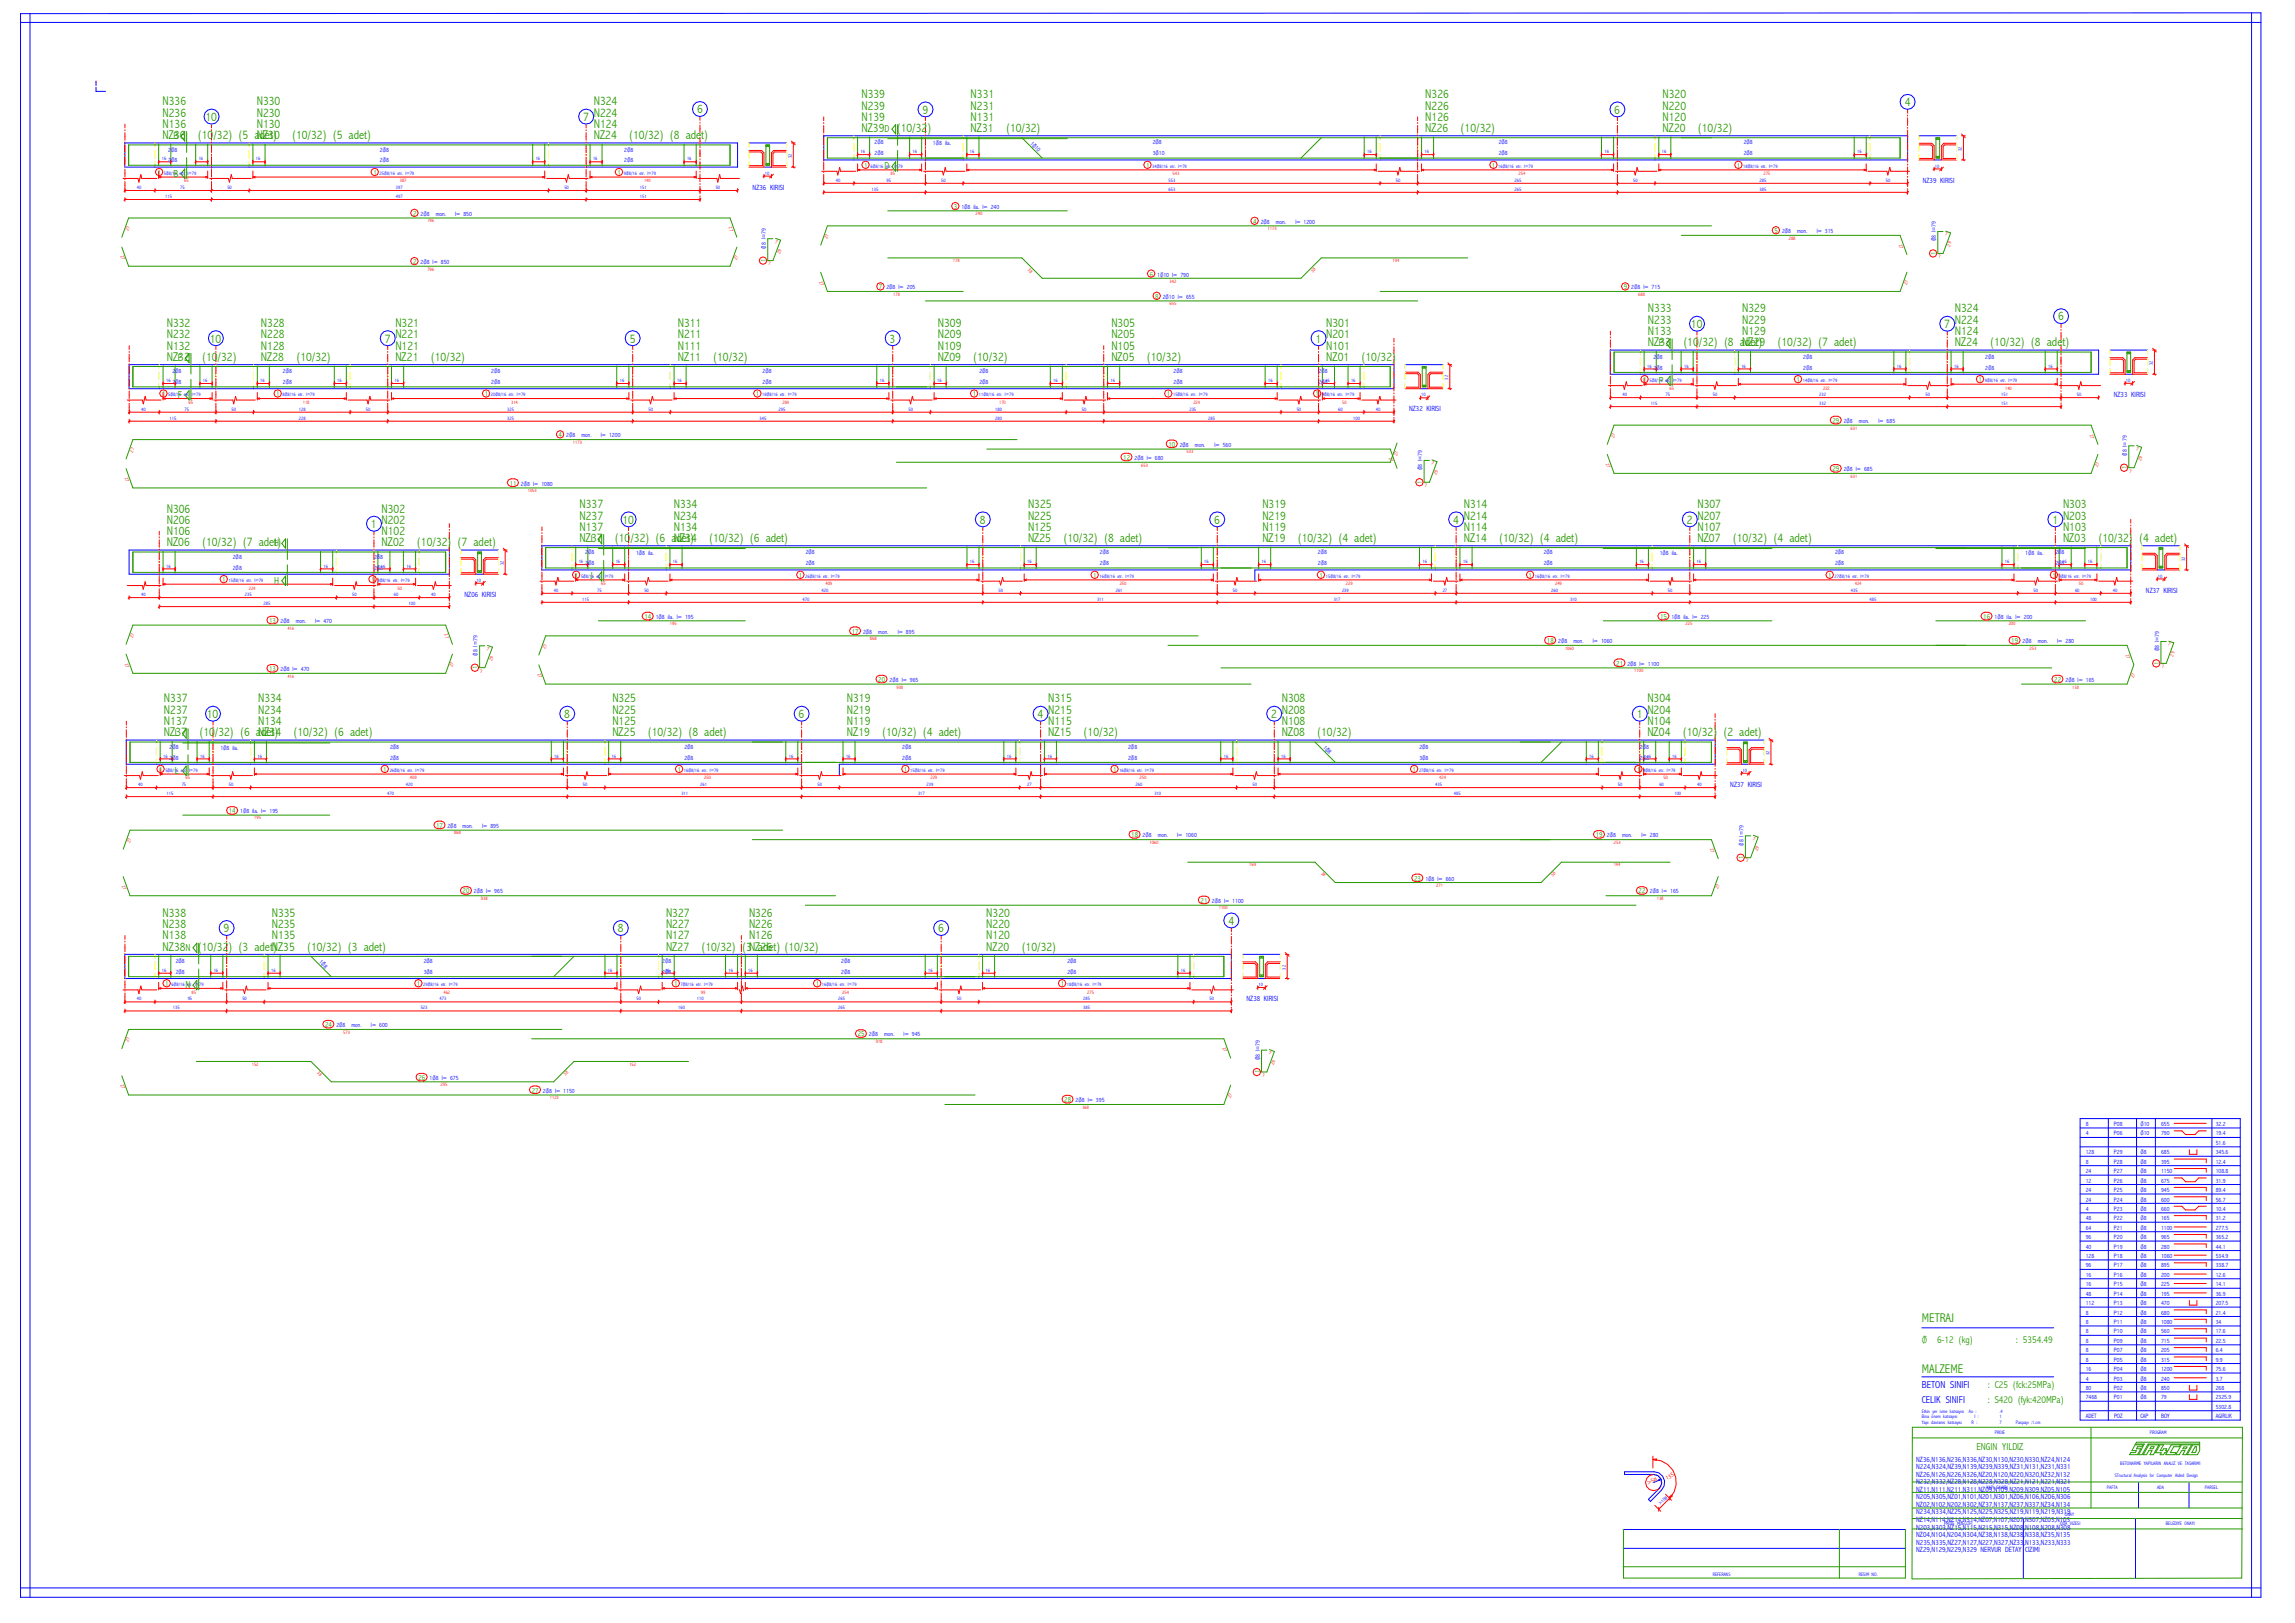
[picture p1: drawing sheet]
<svg xmlns="http://www.w3.org/2000/svg" width="420mm" height="297mm" viewBox="0 0 420 297" stroke-linecap="round" stroke-linejoin="round" font-family="sans-serif">
<defs><g id="words">
<g font-size="2.3" fill="#269900">
<text x="157.7" y="18">N339</text>
<text x="177.7" y="18">N331</text>
<text x="260.9" y="18">N326</text>
<text x="304.4" y="18">N320</text>
<text x="29.7" y="23.4">N136</text>
<text x="29.7" y="21.4">N236</text>
<text x="29.7" y="19.3">N336</text>
<text x="37.6" y="22.1">10</text>
<text x="47" y="23.4">N130</text>
<text x="47" y="21.4">N230</text>
<text x="47" y="19.3">N330</text>
<text x="106.8" y="22.1">7</text>
<text x="108.7" y="23.4">N124</text>
<text x="108.7" y="21.4">N224</text>
<text x="108.7" y="19.3">N324</text>
<text x="127.6" y="20.7">6</text>
<text x="157.7" y="22.1">N139</text>
<text x="157.7" y="20">N239</text>
<text x="168.9" y="20.8">9</text>
<text x="177.7" y="22.1">N131</text>
<text x="177.7" y="20">N231</text>
<text x="260.9" y="22.1">N126</text>
<text x="260.9" y="20">N226</text>
<text x="295.5" y="20.8">6</text>
<text x="304.4" y="22.1">N120</text>
<text x="304.4" y="20">N220</text>
<text x="348.7" y="19.4">4</text>
<text x="29.7" y="25.5">NZ36</text>
<text x="36.2" y="25.5">(10/32) (5 adet)</text>
<text x="47" y="25.5">NZ30</text>
<text x="53.5" y="25.5">(10/32) (5 adet)</text>
<text x="108.7" y="25.5">NZ24</text>
<text x="115.2" y="25.5">(10/32) (8 adet)</text>
<text x="157.7" y="24.2">NZ39</text>
<text x="164.2" y="24.2">(10/32)</text>
<text x="177.7" y="24.2">NZ31</text>
<text x="184.2" y="24.2">(10/32)</text>
<text x="260.9" y="24.2">NZ26</text>
<text x="267.4" y="24.2">(10/32)</text>
<text x="304.4" y="24.2">NZ20</text>
<text x="310.8" y="24.2">(10/32)</text>
<text x="30.5" y="59.9">N332</text>
<text x="47.8" y="59.9">N328</text>
<text x="72.4" y="59.9">N321</text>
<text x="124.1" y="59.9">N311</text>
<text x="171.7" y="59.9">N309</text>
<text x="203.5" y="59.9">N305</text>
<text x="242.8" y="59.9">N301</text>
<text x="301.7" y="59.3">N233</text>
<text x="301.7" y="57.2">N333</text>
<text x="318.9" y="59.3">N229</text>
<text x="318.9" y="57.2">N329</text>
<text x="357.9" y="59.3">N224</text>
<text x="357.9" y="57.2">N324</text>
<text x="376.8" y="58.7">6</text>
<text x="30.5" y="64">N132</text>
<text x="30.5" y="61.9">N232</text>
<text x="38.4" y="62.7">10</text>
<text x="47.8" y="64">N128</text>
<text x="47.8" y="61.9">N228</text>
<text x="70.4" y="62.7">7</text>
<text x="72.4" y="64">N121</text>
<text x="72.4" y="61.9">N221</text>
<text x="115.3" y="62.7">5</text>
<text x="124.1" y="64">N111</text>
<text x="124.1" y="61.9">N211</text>
<text x="162.9" y="62.7">3</text>
<text x="171.7" y="64">N109</text>
<text x="171.7" y="61.9">N209</text>
<text x="203.5" y="64">N105</text>
<text x="203.5" y="61.9">N205</text>
<text x="240.8" y="62.7">1</text>
<text x="242.8" y="64">N101</text>
<text x="242.8" y="61.9">N201</text>
<text x="301.7" y="63.4">NZ33</text>
<text x="301.7" y="61.3">N133</text>
<text x="308.2" y="63.4">(10/32) (8 adet)</text>
<text x="309.6" y="60">10</text>
<text x="318.9" y="63.4">NZ29</text>
<text x="318.9" y="61.3">N129</text>
<text x="325.4" y="63.4">(10/32) (7 adet)</text>
<text x="355.9" y="60">7</text>
<text x="357.9" y="63.4">NZ24</text>
<text x="357.9" y="61.3">N124</text>
<text x="364.4" y="63.4">(10/32) (8 adet)</text>
<text x="30.5" y="66.1">NZ32</text>
<text x="37" y="66.1">(10/32)</text>
<text x="47.8" y="66.1">NZ28</text>
<text x="54.3" y="66.1">(10/32)</text>
<text x="72.4" y="66.1">NZ21</text>
<text x="78.9" y="66.1">(10/32)</text>
<text x="124.1" y="66.1">NZ11</text>
<text x="130.6" y="66.1">(10/32)</text>
<text x="171.7" y="66.1">NZ09</text>
<text x="178.2" y="66.1">(10/32)</text>
<text x="203.5" y="66.1">NZ05</text>
<text x="209.9" y="66.1">(10/32)</text>
<text x="242.8" y="66.1">NZ01</text>
<text x="249.3" y="66.1">(10/32)</text>
<text x="30.5" y="95.9">N206</text>
<text x="30.5" y="93.8">N306</text>
<text x="69.9" y="95.9">N202</text>
<text x="69.9" y="93.8">N302</text>
<text x="106.1" y="95.1">N237</text>
<text x="106.1" y="93">N337</text>
<text x="114" y="95.8">10</text>
<text x="123.3" y="95.1">N234</text>
<text x="123.3" y="93">N334</text>
<text x="179.4" y="95.8">8</text>
<text x="188.2" y="95.1">N225</text>
<text x="188.2" y="93">N325</text>
<text x="222.3" y="95.8">6</text>
<text x="231.1" y="95.1">N219</text>
<text x="231.1" y="93">N319</text>
<text x="266" y="95.8">4</text>
<text x="268" y="95.1">N214</text>
<text x="268" y="93">N314</text>
<text x="308.8" y="95.8">2</text>
<text x="310.8" y="95.1">N207</text>
<text x="310.8" y="93">N307</text>
<text x="375.7" y="95.8">1</text>
<text x="377.7" y="95.1">N203</text>
<text x="377.7" y="93">N303</text>
<text x="30.5" y="100">NZ06</text>
<text x="30.5" y="97.9">N106</text>
<text x="37" y="100">(10/32) (7 adet)</text>
<text x="67.9" y="96.6">1</text>
<text x="69.9" y="100">NZ02</text>
<text x="69.9" y="97.9">N102</text>
<text x="76.3" y="100">(10/32) (7 adet)</text>
<text x="106.1" y="99.2">NZ37</text>
<text x="106.1" y="97.2">N137</text>
<text x="112.6" y="99.2">(10/32) (6 adet)</text>
<text x="123.3" y="99.2">NZ34</text>
<text x="123.3" y="97.2">N134</text>
<text x="129.8" y="99.2">(10/32) (6 adet)</text>
<text x="188.2" y="99.2">NZ25</text>
<text x="188.2" y="97.2">N125</text>
<text x="194.7" y="99.2">(10/32) (8 adet)</text>
<text x="231.1" y="99.2">NZ19</text>
<text x="231.1" y="97.2">N119</text>
<text x="237.6" y="99.2">(10/32) (4 adet)</text>
<text x="268" y="99.2">NZ14</text>
<text x="268" y="97.2">N114</text>
<text x="274.5" y="99.2">(10/32) (4 adet)</text>
<text x="310.8" y="99.2">NZ07</text>
<text x="310.8" y="97.2">N107</text>
<text x="317.2" y="99.2">(10/32) (4 adet)</text>
<text x="377.7" y="99.2">NZ03</text>
<text x="377.7" y="97.2">N103</text>
<text x="384.2" y="99.2">(10/32) (4 adet)</text>
<text x="30" y="130.6">N237</text>
<text x="30" y="128.6">N337</text>
<text x="37.9" y="131.4">10</text>
<text x="47.3" y="130.6">N234</text>
<text x="47.3" y="128.6">N334</text>
<text x="103.3" y="131.4">8</text>
<text x="112.1" y="130.6">N225</text>
<text x="112.1" y="128.6">N325</text>
<text x="146.2" y="131.4">6</text>
<text x="155" y="130.6">N219</text>
<text x="155" y="128.6">N319</text>
<text x="189.9" y="131.4">4</text>
<text x="191.9" y="130.6">N215</text>
<text x="191.9" y="128.6">N315</text>
<text x="232.7" y="131.4">2</text>
<text x="234.7" y="130.6">N208</text>
<text x="234.7" y="128.6">N308</text>
<text x="299.6" y="131.4">1</text>
<text x="301.6" y="130.6">N204</text>
<text x="301.6" y="128.6">N304</text>
<text x="30" y="134.8">NZ37</text>
<text x="30" y="132.7">N137</text>
<text x="36.5" y="134.8">(10/32) (6 adet)</text>
<text x="47.3" y="134.8">NZ34</text>
<text x="47.3" y="132.7">N134</text>
<text x="53.7" y="134.8">(10/32) (6 adet)</text>
<text x="112.1" y="134.8">NZ25</text>
<text x="112.1" y="132.7">N125</text>
<text x="118.6" y="134.8">(10/32) (8 adet)</text>
<text x="155" y="134.8">NZ19</text>
<text x="155" y="132.7">N119</text>
<text x="161.5" y="134.8">(10/32) (4 adet)</text>
<text x="191.9" y="134.8">NZ15</text>
<text x="191.9" y="132.7">N115</text>
<text x="198.4" y="134.8">(10/32)</text>
<text x="234.7" y="134.8">NZ08</text>
<text x="234.7" y="132.7">N108</text>
<text x="241.1" y="134.8">(10/32)</text>
<text x="301.6" y="134.8">NZ04</text>
<text x="301.6" y="132.7">N104</text>
<text x="308.1" y="134.8">(10/32) (2 adet)</text>
<text x="29.7" y="167.8">N338</text>
<text x="49.8" y="167.8">N335</text>
<text x="121.9" y="167.8">N327</text>
<text x="137.1" y="167.8">N326</text>
<text x="180.6" y="167.8">N320</text>
<text x="29.7" y="174">NZ38</text>
<text x="29.7" y="171.9">N138</text>
<text x="29.7" y="169.8">N238</text>
<text x="36.2" y="174">(10/32) (3 adet)NZ35</text>
<text x="40.9" y="170.6">9</text>
<text x="49.8" y="171.9">N135</text>
<text x="49.8" y="169.8">N235</text>
<text x="56.2" y="174">(10/32) (3 adet)</text>
<text x="113.1" y="170.6">8</text>
<text x="121.9" y="174">NZ27</text>
<text x="121.9" y="171.9">N127</text>
<text x="121.9" y="169.8">N227</text>
<text x="128.4" y="174">(10/32) (3 adet) (10/32)</text>
<text x="137.1" y="174">NZ26</text>
<text x="137.1" y="171.9">N126</text>
<text x="137.1" y="169.8">N226</text>
<text x="171.7" y="170.6">6</text>
<text x="180.6" y="174">NZ20</text>
<text x="180.6" y="171.9">N120</text>
<text x="180.6" y="169.8">N220</text>
<text x="187" y="174">(10/32)</text>
<text x="224.9" y="169.2">4</text>
<text x="351.8" y="242">METRAJ</text>
<text x="351.8" y="251.3">MALZEME</text>
</g>
<g font-size="1.8" fill="#269900">
<text x="31.8" y="25.5">B</text>
<text x="161.9" y="24.2">D</text>
<text x="31.8" y="32.3">B</text>
<text x="161.9" y="31">D</text>
<text x="303.7" y="63.4">P</text>
<text x="32.5" y="66.1">F</text>
<text x="303.7" y="70.2">P</text>
<text x="32.5" y="72.9">F</text>
<text x="50.2" y="100">H</text>
<text x="108.1" y="99.2">J</text>
<text x="50.2" y="106.8">H</text>
<text x="108.1" y="106">J</text>
<text x="32" y="134.8">L</text>
<text x="32" y="141.6">L</text>
<text x="34" y="174">N</text>
<text x="34" y="180.8">N</text>
<text x="351.8" y="245.8">ƒ</text>
<text x="354.6" y="245.8">6-12 (kg)</text>
<text x="369.1" y="245.8">: 5354.49</text>
<text x="363.9" y="254">: C25 (fck:25MPa)</text>
<text x="363.9" y="256.8">: S420 (fyk:420MPa)</text>
<text x="361.8" y="265.4">ENGIN YILDIZ</text>
</g>
<g font-size="1.8" fill="#00f">
<text x="351.8" y="254">BETON SINIFI</text>
<text x="351.8" y="256.8">CELIK SINIFI</text>
</g>
<g font-size="1.4" fill="#269900">
<text x="28.9" y="32">1</text>
<text x="68.4" y="32">1</text>
<text x="113.1" y="32">1</text>
<text x="158.2" y="30.7">1</text>
<text x="209.8" y="30.7">1</text>
<text x="273.1" y="30.7">1</text>
<text x="318" y="30.7">1</text>
<text x="75.6" y="39.5">2</text>
<text x="174.6" y="38.3">3</text>
<text x="229.4" y="41">4</text>
<text x="140.2" y="48" transform="rotate(-90 140.2 48)">1</text>
<text x="324.9" y="42.7">5</text>
<text x="354.4" y="46.7" transform="rotate(-90 354.4 46.7)">1</text>
<text x="75.6" y="48.3">2</text>
<text x="160.9" y="53">7</text>
<text x="210.5" y="50.6">6</text>
<text x="297.3" y="53">9</text>
<text x="211.5" y="54.7">8</text>
<text x="300.8" y="69.9">1</text>
<text x="328.9" y="69.9">1</text>
<text x="362.2" y="69.9">1</text>
<text x="29.7" y="72.6">1</text>
<text x="50.6" y="72.6">1</text>
<text x="88.7" y="72.6">1</text>
<text x="138.4" y="72.6">1</text>
<text x="178.1" y="72.6">1</text>
<text x="213.6" y="72.6">1</text>
<text x="240.9" y="72.6">1</text>
<text x="335.5" y="77.4">29</text>
<text x="102.3" y="80">4</text>
<text x="213.9" y="81.8">10</text>
<text x="93.3" y="88.9">11</text>
<text x="205.6" y="84.2">12</text>
<text x="260.4" y="88.5" transform="rotate(-90 260.4 88.5)">1</text>
<text x="335.5" y="86.3">29</text>
<text x="389.4" y="85.9" transform="rotate(-90 389.4 85.9)">1</text>
<text x="40.7" y="106.5">1</text>
<text x="68" y="106.5">1</text>
<text x="105.2" y="105.7">1</text>
<text x="146.3" y="105.7">1</text>
<text x="200.1" y="105.7">1</text>
<text x="241.6" y="105.7">1</text>
<text x="279.9" y="105.7">1</text>
<text x="334.7" y="105.7">1</text>
<text x="375.8" y="105.7">1</text>
<text x="118" y="113.3">14</text>
<text x="303.9" y="113.3">15</text>
<text x="363.1" y="113.3">16</text>
<text x="49.3" y="114">13</text>
<text x="155.9" y="116">17</text>
<text x="283.2" y="117.7">18</text>
<text x="368.2" y="117.7">19</text>
<text x="49.3" y="122.9">13</text>
<text x="87.4" y="122.5" transform="rotate(-90 87.4 122.5)">1</text>
<text x="160.8" y="124.8">20</text>
<text x="295.9" y="121.9">21</text>
<text x="376.1" y="124.8">22</text>
<text x="395.3" y="121.7" transform="rotate(-90 395.3 121.7)">1</text>
<text x="29.1" y="141.3">1</text>
<text x="70.2" y="141.3">1</text>
<text x="124.1" y="141.3">1</text>
<text x="165.5" y="141.3">1</text>
<text x="203.8" y="141.3">1</text>
<text x="258.6" y="141.3">1</text>
<text x="299.7" y="141.3">1</text>
<text x="41.9" y="148.9">14</text>
<text x="79.9" y="151.5">17</text>
<text x="207.1" y="153.2">18</text>
<text x="292.2" y="153.2">19</text>
<text x="258.9" y="161.2">23</text>
<text x="319.2" y="157.2" transform="rotate(-90 319.2 157.2)">1</text>
<text x="84.7" y="163.5">20</text>
<text x="219.8" y="165.2">21</text>
<text x="300" y="163.5">22</text>
<text x="30.3" y="180.5">1</text>
<text x="76.3" y="180.5">1</text>
<text x="123.5" y="180.5">1</text>
<text x="149.3" y="180.5">1</text>
<text x="194.2" y="180.5">1</text>
<text x="59.5" y="188">24</text>
<text x="157" y="189.7">25</text>
<text x="76.6" y="197.7">26</text>
<text x="230.6" y="196.4" transform="rotate(-90 230.6 196.4)">1</text>
<text x="97.4" y="200">27</text>
<text x="194.8" y="201.7">28</text>
</g>
<g font-size="1.4" fill="#00f">
<text x="137.8" y="34.7">NZ36 KIRISI</text>
<text x="352" y="33.4">NZ39 KIRISI</text>
<text x="258" y="75.3">NZ32 KIRISI</text>
<text x="387" y="72.7">NZ33 KIRISI</text>
<text x="85" y="109.3">NZ06 KIRISI</text>
<text x="392.9" y="108.5">NZ37 KIRISI</text>
<text x="316.8" y="144">NZ37 KIRISI</text>
<text x="228.2" y="183.2">NZ38 KIRISI</text>
<text x="350.8" y="267.5">NZ36,N136,N236,N336,NZ30,N130,N230,N330,NZ24,N124</text>
<text x="350.8" y="268.9">N224,N324,NZ39,N139,N239,N339,NZ31,N131,N231,N331</text>
<text x="350.8" y="270.3">NZ26,N126,N226,N326,NZ20,N120,N220,N320,NZ32,N132</text>
<text x="350.8" y="271.7">N232,N332,NZ28,N128,N228,N328,NZ21,N121,N221,N321</text>
<text x="350.8" y="273">NZ11,N111,N211,N311,NZ09,N109,N209,N309,NZ05,N105</text>
<text x="350.8" y="274.4">N205,N305,NZ01,N101,N201,N301,NZ06,N106,N206,N306</text>
<text x="350.8" y="275.8">NZ02,N102,N202,N302,NZ37,N137,N237,N337,NZ34,N134</text>
<text x="350.8" y="277.2">N234,N334,NZ25,N125,N225,N325,NZ19,N119,N219,N319</text>
<text x="350.8" y="278.5">NZ14,N114,N214,N314,NZ07,N107,N207,N307,NZ03,N103</text>
<text x="350.8" y="279.9">N203,N303,NZ15,N115,N215,N315,NZ08,N108,N208,N308</text>
<text x="350.8" y="281.3">NZ04,N104,N204,N304,NZ38,N138,N238,N338,NZ35,N135</text>
<text x="350.8" y="282.7">N235,N335,NZ27,N127,N227,N327,NZ33,N133,N233,N333</text>
<text x="350.8" y="284.1">NZ29,N129,N229,N329 NERVUR DETAY CIZIMI</text>
</g>
<g font-size="1.1" fill="#00f">
<text x="30.8" y="29.7">2ƒ8</text>
<text x="30.8" y="27.7">2ƒ8</text>
<text x="69.6" y="29.7">2ƒ8</text>
<text x="69.6" y="27.7">2ƒ8</text>
<text x="114.3" y="29.7">2ƒ8</text>
<text x="114.3" y="27.7">2ƒ8</text>
<text x="160.1" y="28.4">2ƒ8</text>
<text x="160.1" y="26.4">2ƒ8</text>
<text x="170.8" y="26.6">1ƒ8 ila.</text>
<text x="188.5" y="26.3" transform="rotate(45 188.5 26.3)">1ƒ10</text>
<text x="211" y="28.4">3ƒ10</text>
<text x="211" y="26.4">2ƒ8</text>
<text x="274.4" y="28.4">2ƒ8</text>
<text x="274.4" y="26.4">2ƒ8</text>
<text x="319.2" y="28.4">2ƒ8</text>
<text x="319.2" y="26.4">2ƒ8</text>
<text x="77" y="39.5">2ƒ8</text>
<text x="79.8" y="39.5">mon.</text>
<text x="83.3" y="39.5">l= 850</text>
<text x="176" y="38.3">1ƒ8 ila. l= 240</text>
<text x="230.8" y="41">2ƒ8</text>
<text x="233.6" y="41">mon.</text>
<text x="237.1" y="41">l= 1200</text>
<text x="140.2" y="45.5" transform="rotate(-90 140.2 45.5)">ƒ8 l=79</text>
<text x="326.2" y="42.7">2ƒ8</text>
<text x="329" y="42.7">mon.</text>
<text x="332.6" y="42.7">l= 315</text>
<text x="354.4" y="44.2" transform="rotate(-90 354.4 44.2)">ƒ8 l=79</text>
<text x="77" y="48.3">2ƒ8 l= 850</text>
<text x="162.3" y="53">2ƒ8 l= 205</text>
<text x="211.9" y="50.6">1ƒ10 l= 790</text>
<text x="298.6" y="53">2ƒ8 l= 715</text>
<text x="212.9" y="54.7">2ƒ10 l= 655</text>
<text x="302.7" y="65.7">2ƒ8</text>
<text x="330.1" y="65.7">2ƒ8</text>
<text x="363.5" y="65.7">2ƒ8</text>
<text x="31.6" y="70.3">2ƒ8</text>
<text x="31.6" y="68.3">2ƒ8</text>
<text x="51.8" y="70.3">2ƒ8</text>
<text x="51.8" y="68.3">2ƒ8</text>
<text x="89.9" y="70.3">2ƒ8</text>
<text x="89.9" y="68.3">2ƒ8</text>
<text x="139.6" y="70.3">2ƒ8</text>
<text x="139.6" y="68.3">2ƒ8</text>
<text x="179.3" y="70.3">2ƒ8</text>
<text x="179.3" y="68.3">2ƒ8</text>
<text x="214.9" y="70.3">2ƒ8</text>
<text x="214.9" y="68.3">2ƒ8</text>
<text x="241.4" y="70.3">2ƒ8</text>
<text x="241.4" y="68.3">2ƒ8</text>
<text x="302.7" y="67.6">2ƒ8</text>
<text x="330.1" y="67.6">2ƒ8</text>
<text x="363.5" y="67.6">2ƒ8</text>
<text x="337.5" y="77.4">2ƒ8</text>
<text x="340.3" y="77.4">mon.</text>
<text x="343.9" y="77.4">l= 685</text>
<text x="103.7" y="80">2ƒ8</text>
<text x="106.4" y="80">mon.</text>
<text x="110" y="80">l= 1200</text>
<text x="216" y="81.8">2ƒ8</text>
<text x="218.8" y="81.8">mon.</text>
<text x="222.3" y="81.8">l= 560</text>
<text x="389.4" y="83.4" transform="rotate(-90 389.4 83.4)">ƒ8 l=79</text>
<text x="95.4" y="88.9">2ƒ8 l= 1080</text>
<text x="207.7" y="84.2">2ƒ8 l= 680</text>
<text x="260.4" y="86.1" transform="rotate(-90 260.4 86.1)">ƒ8 l=79</text>
<text x="337.5" y="86.3">2ƒ8 l= 685</text>
<text x="107.1" y="101.5">2ƒ8</text>
<text x="116.4" y="101.6">1ƒ8 ila.</text>
<text x="147.5" y="101.5">2ƒ8</text>
<text x="201.4" y="101.5">2ƒ8</text>
<text x="241.3" y="101.5">2ƒ8</text>
<text x="282.6" y="101.5">2ƒ8</text>
<text x="303.9" y="101.6">1ƒ8 ila.</text>
<text x="335.9" y="101.5">2ƒ8</text>
<text x="370.8" y="101.6">1ƒ8 ila.</text>
<text x="376.3" y="101.5">2ƒ8</text>
<text x="42.6" y="104.2">2ƒ8</text>
<text x="42.6" y="102.3">2ƒ8</text>
<text x="68.5" y="104.2">2ƒ8</text>
<text x="68.5" y="102.3">2ƒ8</text>
<text x="107.1" y="103.5">2ƒ8</text>
<text x="147.5" y="103.5">2ƒ8</text>
<text x="201.4" y="103.5">2ƒ8</text>
<text x="241.3" y="103.5">2ƒ8</text>
<text x="282.6" y="103.5">2ƒ8</text>
<text x="335.9" y="103.5">2ƒ8</text>
<text x="376.3" y="103.5">2ƒ8</text>
<text x="120" y="113.3">1ƒ8 ila. l= 195</text>
<text x="306" y="113.3">1ƒ8 ila. l= 225</text>
<text x="365.2" y="113.3">1ƒ8 ila. l= 200</text>
<text x="51.4" y="114">2ƒ8</text>
<text x="54.1" y="114">mon.</text>
<text x="57.7" y="114">l= 470</text>
<text x="158" y="116">2ƒ8</text>
<text x="160.8" y="116">mon.</text>
<text x="164.4" y="116">l= 895</text>
<text x="285.3" y="117.7">2ƒ8</text>
<text x="288" y="117.7">mon.</text>
<text x="291.6" y="117.7">l= 1060</text>
<text x="370.3" y="117.7">2ƒ8</text>
<text x="373.1" y="117.7">mon.</text>
<text x="376.6" y="117.7">l= 280</text>
<text x="395.3" y="119.2" transform="rotate(-90 395.3 119.2)">ƒ8 l=79</text>
<text x="51.4" y="122.9">2ƒ8 l= 470</text>
<text x="87.4" y="120" transform="rotate(-90 87.4 120)">ƒ8 l=79</text>
<text x="162.9" y="124.8">2ƒ8 l= 965</text>
<text x="297.9" y="121.9">2ƒ8 l= 1100</text>
<text x="378.1" y="124.8">2ƒ8 l= 165</text>
<text x="31" y="137">2ƒ8</text>
<text x="40.4" y="137.2">1ƒ8 ila.</text>
<text x="71.4" y="137">2ƒ8</text>
<text x="125.3" y="137">2ƒ8</text>
<text x="165.2" y="137">2ƒ8</text>
<text x="206.5" y="137">2ƒ8</text>
<text x="242.2" y="136.9" transform="rotate(45 242.2 136.9)">1ƒ8</text>
<text x="259.9" y="137">2ƒ8</text>
<text x="300.2" y="137">2ƒ8</text>
<text x="31" y="139">2ƒ8</text>
<text x="71.4" y="139">2ƒ8</text>
<text x="125.3" y="139">2ƒ8</text>
<text x="165.2" y="139">2ƒ8</text>
<text x="206.5" y="139">2ƒ8</text>
<text x="259.9" y="139">3ƒ8</text>
<text x="300.2" y="139">2ƒ8</text>
<text x="44" y="148.9">1ƒ8 ila. l= 195</text>
<text x="81.9" y="151.5">2ƒ8</text>
<text x="84.7" y="151.5">mon.</text>
<text x="88.3" y="151.5">l= 895</text>
<text x="209.2" y="153.2">2ƒ8</text>
<text x="211.9" y="153.2">mon.</text>
<text x="215.5" y="153.2">l= 1060</text>
<text x="294.2" y="153.2">2ƒ8</text>
<text x="297" y="153.2">mon.</text>
<text x="300.5" y="153.2">l= 280</text>
<text x="319.2" y="154.8" transform="rotate(-90 319.2 154.8)">ƒ8 l=79</text>
<text x="260.9" y="161.2">1ƒ8 l= 660</text>
<text x="86.8" y="163.5">2ƒ8 l= 965</text>
<text x="221.9" y="165.2">2ƒ8 l= 1100</text>
<text x="302.1" y="163.5">2ƒ8 l= 165</text>
<text x="32.2" y="178.2">2ƒ8</text>
<text x="32.2" y="176.2">2ƒ8</text>
<text x="58.4" y="176.1" transform="rotate(45 58.4 176.1)">1ƒ8</text>
<text x="77.6" y="178.2">3ƒ8</text>
<text x="77.6" y="176.2">2ƒ8</text>
<text x="121.3" y="178.2">2ƒ8</text>
<text x="121.3" y="176.2">2ƒ8</text>
<text x="154" y="178.2">2ƒ8</text>
<text x="154" y="176.2">2ƒ8</text>
<text x="195.4" y="178.2">2ƒ8</text>
<text x="195.4" y="176.2">2ƒ8</text>
<text x="61.6" y="188">2ƒ8</text>
<text x="64.4" y="188">mon.</text>
<text x="67.9" y="188">l= 600</text>
<text x="159.1" y="189.7">2ƒ8</text>
<text x="161.9" y="189.7">mon.</text>
<text x="165.4" y="189.7">l= 945</text>
<text x="78.7" y="197.7">1ƒ8 l= 675</text>
<text x="230.6" y="194" transform="rotate(-90 230.6 194)">ƒ8 l=79</text>
<text x="99.4" y="200">2ƒ8 l= 1150</text>
<text x="196.9" y="201.7">2ƒ8 l= 395</text>
<text x="381.8" y="207.8">4</text>
<text x="381.8" y="206.1">8</text>
<text x="387" y="207.8">P06</text>
<text x="387" y="206.1">P08</text>
<text x="391.8" y="207.8">ƒ10</text>
<text x="391.8" y="206.1">ƒ10</text>
<text x="395.6" y="207.8">790</text>
<text x="395.6" y="206.1">655</text>
<text x="405.6" y="207.8">19.4</text>
<text x="405.6" y="206.1">32.2</text>
<text x="405.6" y="209.5">51.6</text>
<text x="381.8" y="214.7">24</text>
<text x="381.8" y="213">8</text>
<text x="381.8" y="211.3">128</text>
<text x="387" y="211.3">P29</text>
<text x="387" y="214.7">P27</text>
<text x="387" y="213">P28</text>
<text x="391.8" y="211.3">ƒ8</text>
<text x="391.8" y="214.7">ƒ8</text>
<text x="391.8" y="213">ƒ8</text>
<text x="395.6" y="211.3">685</text>
<text x="395.6" y="214.7">1150</text>
<text x="395.6" y="213">395</text>
<text x="405.6" y="214.7">108.8</text>
<text x="405.6" y="211.3">345.6</text>
<text x="405.6" y="213">12.4</text>
<text x="381.8" y="221.6">4</text>
<text x="381.8" y="219.9">24</text>
<text x="381.8" y="218.2">24</text>
<text x="381.8" y="216.5">12</text>
<text x="387" y="219.9">P24</text>
<text x="387" y="218.2">P25</text>
<text x="387" y="216.5">P26</text>
<text x="387" y="221.6">P23</text>
<text x="391.8" y="219.9">ƒ8</text>
<text x="391.8" y="218.2">ƒ8</text>
<text x="391.8" y="216.5">ƒ8</text>
<text x="391.8" y="221.6">ƒ8</text>
<text x="395.6" y="219.9">600</text>
<text x="395.6" y="218.2">945</text>
<text x="395.6" y="216.5">675</text>
<text x="395.6" y="221.6">660</text>
<text x="405.6" y="219.9">56.7</text>
<text x="405.6" y="218.2">89.4</text>
<text x="405.6" y="216.5">31.9</text>
<text x="405.6" y="221.6">10.4</text>
<text x="381.8" y="226.8">96</text>
<text x="381.8" y="225.1">64</text>
<text x="381.8" y="223.4">48</text>
<text x="387" y="226.8">P20</text>
<text x="387" y="225.1">P21</text>
<text x="387" y="223.4">P22</text>
<text x="391.8" y="226.8">ƒ8</text>
<text x="391.8" y="225.1">ƒ8</text>
<text x="391.8" y="223.4">ƒ8</text>
<text x="395.6" y="226.8">965</text>
<text x="395.6" y="225.1">1100</text>
<text x="395.6" y="223.4">165</text>
<text x="405.6" y="225.1">277.5</text>
<text x="405.6" y="226.8">365.2</text>
<text x="405.6" y="223.4">31.2</text>
<text x="381.8" y="233.7">16</text>
<text x="381.8" y="232">96</text>
<text x="381.8" y="230.3">128</text>
<text x="381.8" y="228.5">40</text>
<text x="387" y="230.3">P18</text>
<text x="387" y="233.7">P16</text>
<text x="387" y="232">P17</text>
<text x="387" y="228.5">P19</text>
<text x="391.8" y="230.3">ƒ8</text>
<text x="391.8" y="233.7">ƒ8</text>
<text x="391.8" y="232">ƒ8</text>
<text x="391.8" y="228.5">ƒ8</text>
<text x="395.6" y="230.3">1060</text>
<text x="395.6" y="233.7">200</text>
<text x="395.6" y="232">895</text>
<text x="395.6" y="228.5">280</text>
<text x="405.6" y="230.3">534.9</text>
<text x="405.6" y="233.7">12.6</text>
<text x="405.6" y="232">338.7</text>
<text x="405.6" y="228.5">44.1</text>
<text x="381.8" y="238.9">112</text>
<text x="381.8" y="237.2">48</text>
<text x="381.8" y="235.4">16</text>
<text x="387" y="238.9">P13</text>
<text x="387" y="237.2">P14</text>
<text x="387" y="235.4">P15</text>
<text x="391.8" y="238.9">ƒ8</text>
<text x="391.8" y="237.2">ƒ8</text>
<text x="391.8" y="235.4">ƒ8</text>
<text x="395.6" y="238.9">470</text>
<text x="395.6" y="237.2">195</text>
<text x="395.6" y="235.4">225</text>
<text x="405.6" y="238.9">207.5</text>
<text x="405.6" y="237.2">36.9</text>
<text x="405.6" y="235.4">14.1</text>
<text x="381.8" y="245.8">8</text>
<text x="381.8" y="244.1">8</text>
<text x="381.8" y="242.3">8</text>
<text x="381.8" y="240.6">8</text>
<text x="387" y="245.8">P09</text>
<text x="387" y="244.1">P10</text>
<text x="387" y="242.3">P11</text>
<text x="387" y="240.6">P12</text>
<text x="391.8" y="245.8">ƒ8</text>
<text x="391.8" y="244.1">ƒ8</text>
<text x="391.8" y="242.3">ƒ8</text>
<text x="391.8" y="240.6">ƒ8</text>
<text x="395.6" y="245.8">715</text>
<text x="395.6" y="244.1">560</text>
<text x="395.6" y="242.3">1080</text>
<text x="395.6" y="240.6">680</text>
<text x="405.6" y="242.3">34</text>
<text x="405.6" y="245.8">22.5</text>
<text x="405.6" y="244.1">17.6</text>
<text x="405.6" y="240.6">21.4</text>
<text x="381.8" y="251">16</text>
<text x="381.8" y="249.2">8</text>
<text x="381.8" y="247.5">8</text>
<text x="387" y="251">P04</text>
<text x="387" y="249.2">P05</text>
<text x="387" y="247.5">P07</text>
<text x="391.8" y="251">ƒ8</text>
<text x="391.8" y="249.2">ƒ8</text>
<text x="391.8" y="247.5">ƒ8</text>
<text x="395.6" y="251">1200</text>
<text x="395.6" y="249.2">315</text>
<text x="395.6" y="247.5">205</text>
<text x="405.6" y="251">75.6</text>
<text x="405.6" y="249.2">9.9</text>
<text x="405.6" y="247.5">6.4</text>
<text x="381.8" y="256.1">7468</text>
<text x="381.8" y="254.4">80</text>
<text x="381.8" y="252.7">4</text>
<text x="387" y="256.1">P01</text>
<text x="387" y="254.4">P02</text>
<text x="387" y="252.7">P03</text>
<text x="391.8" y="256.1">ƒ8</text>
<text x="391.8" y="254.4">ƒ8</text>
<text x="391.8" y="252.7">ƒ8</text>
<text x="395.6" y="256.1">79</text>
<text x="395.6" y="254.4">850</text>
<text x="395.6" y="252.7">240</text>
<text x="405.6" y="256.1">2325.9</text>
<text x="405.6" y="254.4">268</text>
<text x="405.6" y="252.7">3.7</text>
<text x="405.6" y="257.9">5302.8</text>
<text x="381.8" y="259.6">ADET</text>
<text x="387" y="259.6">POZ</text>
<text x="391.8" y="259.6">CAP</text>
<text x="395.6" y="259.6">BOY</text>
<text x="405.7" y="259.6">AGIRLIK</text>
</g>
<g font-size="1.1" fill="#f00">
<text x="301.8" y="271.7" transform="rotate(-27 301.8 271.7)">&gt;5‚</text>
<text x="305.2" y="270.8" transform="rotate(-27 305.2 270.8)">135</text>
</g>
<g font-size=".9" fill="#00f">
<text x="29.6" y="29.4">16</text>
<text x="36.4" y="29.4">16</text>
<text x="46.9" y="29.4">16</text>
<text x="98.1" y="29.4">16</text>
<text x="108.6" y="29.4">16</text>
<text x="125.8" y="29.4">16</text>
<text x="145" y="29" transform="rotate(-90 145 29)">32</text>
<text x="157.6" y="28">16</text>
<text x="167.1" y="28">16</text>
<text x="177.6" y="28">16</text>
<text x="250.3" y="28">16</text>
<text x="260.8" y="28">16</text>
<text x="293.7" y="28">16</text>
<text x="304.2" y="28">16</text>
<text x="340" y="28">16</text>
<text x="359.2" y="27.6" transform="rotate(-90 359.2 27.6)">32</text>
<text x="25.1" y="34.6">40</text>
<text x="30" y="32">5ƒ8/16 etr. l=79</text>
<text x="33" y="34.6">75</text>
<text x="41.6" y="34.6">50</text>
<text x="69.5" y="32">25ƒ8/16 etr. l=79</text>
<text x="72.5" y="34.6">397</text>
<text x="103.3" y="34.6">50</text>
<text x="114.2" y="32">9ƒ8/16 etr. l=79</text>
<text x="117.2" y="34.6">151</text>
<text x="131" y="34.6">50</text>
<text x="140" y="32">10</text>
<text x="153" y="33.3">40</text>
<text x="159.4" y="30.7">6ƒ8/16 etr. l=79</text>
<text x="159.6" y="34.9">135</text>
<text x="162.3" y="33.3">95</text>
<text x="172.3" y="33.3">50</text>
<text x="211" y="30.7">34ƒ8/16 etr. l=79</text>
<text x="213.9" y="33.3">553</text>
<text x="213.9" y="34.9">653</text>
<text x="255.6" y="33.3">50</text>
<text x="274.3" y="30.7">16ƒ8/16 etr. l=79</text>
<text x="277.3" y="33.3">265</text>
<text x="277.3" y="34.9">265</text>
<text x="299" y="33.3">50</text>
<text x="319.1" y="30.7">18ƒ8/16 etr. l=79</text>
<text x="322.1" y="33.3">285</text>
<text x="322.1" y="34.9">385</text>
<text x="345.2" y="33.3">50</text>
<text x="354.2" y="30.7">10</text>
<text x="30.3" y="36.3">115</text>
<text x="72.5" y="36.3">497</text>
<text x="117.2" y="36.3">151</text>
<text x="30.4" y="69.9">16</text>
<text x="37.2" y="69.9">16</text>
<text x="47.7" y="69.9">16</text>
<text x="61.8" y="69.9">16</text>
<text x="72.2" y="69.9">16</text>
<text x="113.5" y="69.9">16</text>
<text x="124" y="69.9">16</text>
<text x="161.1" y="69.9">16</text>
<text x="171.6" y="69.9">16</text>
<text x="192.8" y="69.9">16</text>
<text x="203.3" y="69.9">16</text>
<text x="232.2" y="69.9">16</text>
<text x="242.6" y="69.9">16</text>
<text x="247.3" y="69.9">16</text>
<text x="265.1" y="69.5" transform="rotate(-90 265.1 69.5)">32</text>
<text x="301.6" y="67.3">16</text>
<text x="302" y="69.9">5ƒ8/16 etr. l=79</text>
<text x="308.3" y="67.3">16</text>
<text x="318.8" y="67.3">16</text>
<text x="330.1" y="69.9">14ƒ8/16 etr. l=79</text>
<text x="347.3" y="67.3">16</text>
<text x="357.7" y="67.3">16</text>
<text x="363.4" y="69.9">9ƒ8/16 etr. l=79</text>
<text x="375" y="67.3">16</text>
<text x="389.2" y="69.9">10</text>
<text x="394.2" y="66.9" transform="rotate(-90 394.2 66.9)">32</text>
<text x="25.9" y="75.2">40</text>
<text x="30.8" y="72.6">5ƒ8/16 etr. l=79</text>
<text x="31" y="76.8">115</text>
<text x="33.8" y="75.2">75</text>
<text x="42.4" y="75.2">50</text>
<text x="51.7" y="72.6">8ƒ8/16 etr. l=79</text>
<text x="54.7" y="75.2">128</text>
<text x="54.7" y="76.8">228</text>
<text x="67" y="75.2">50</text>
<text x="89.9" y="72.6">20ƒ8/16 etr. l=79</text>
<text x="92.8" y="75.2">325</text>
<text x="92.8" y="76.8">325</text>
<text x="118.7" y="75.2">50</text>
<text x="139.1" y="76.8">345</text>
<text x="139.5" y="72.6">18ƒ8/16 etr. l=79</text>
<text x="142.5" y="75.2">295</text>
<text x="166.3" y="75.2">50</text>
<text x="179.2" y="72.6">11ƒ8/16 etr. l=79</text>
<text x="182.2" y="75.2">180</text>
<text x="182.2" y="76.8">280</text>
<text x="198.1" y="75.2">50</text>
<text x="214.8" y="72.6">15ƒ8/16 etr. l=79</text>
<text x="217.8" y="75.2">235</text>
<text x="221.2" y="76.8">285</text>
<text x="237.4" y="75.2">50</text>
<text x="242" y="72.6">4ƒ8/16 etr. l=79</text>
<text x="245" y="75.2">60</text>
<text x="247.7" y="76.8">100</text>
<text x="251.9" y="75.2">40</text>
<text x="260.2" y="72.6">10</text>
<text x="297" y="72.5">40</text>
<text x="302.2" y="74.2">115</text>
<text x="304.9" y="72.5">75</text>
<text x="313.6" y="72.5">50</text>
<text x="333" y="72.5">232</text>
<text x="333" y="74.2">332</text>
<text x="352.5" y="72.5">50</text>
<text x="366.4" y="72.5">151</text>
<text x="366.4" y="74.2">151</text>
<text x="380.2" y="72.5">50</text>
<text x="30.4" y="103.9">16</text>
<text x="41.9" y="106.5">15ƒ8/16 etr. l=79</text>
<text x="59.2" y="103.9">16</text>
<text x="69.1" y="106.5">4ƒ8/16 etr. l=79</text>
<text x="69.7" y="103.9">16</text>
<text x="74.4" y="103.9">16</text>
<text x="87.3" y="106.5">10</text>
<text x="92.2" y="103.5" transform="rotate(-90 92.2 103.5)">32</text>
<text x="105.9" y="103.1">16</text>
<text x="106.4" y="105.7">5ƒ8/16 etr. l=79</text>
<text x="112.7" y="103.1">16</text>
<text x="123.2" y="103.1">16</text>
<text x="147.4" y="105.7">26ƒ8/16 etr. l=79</text>
<text x="177.6" y="103.1">16</text>
<text x="188.1" y="103.1">16</text>
<text x="201.3" y="105.7">16ƒ8/16 etr. l=79</text>
<text x="220.5" y="103.1">16</text>
<text x="231" y="103.1">16</text>
<text x="242.7" y="105.7">15ƒ8/16 etr. l=79</text>
<text x="260.4" y="103.1">16</text>
<text x="267.9" y="103.1">16</text>
<text x="281" y="105.7">16ƒ8/16 etr. l=79</text>
<text x="300.1" y="103.1">16</text>
<text x="310.6" y="103.1">16</text>
<text x="335.9" y="105.7">27ƒ8/16 etr. l=79</text>
<text x="367.1" y="103.1">16</text>
<text x="376.9" y="105.7">4ƒ8/16 etr. l=79</text>
<text x="377.5" y="103.1">16</text>
<text x="382.2" y="103.1">16</text>
<text x="395.1" y="105.7">10</text>
<text x="400" y="102.7" transform="rotate(-90 400 102.7)">32</text>
<text x="25.8" y="109.1">40</text>
<text x="44.8" y="109.1">235</text>
<text x="48.2" y="110.8">285</text>
<text x="64.5" y="109.1">50</text>
<text x="72.1" y="109.1">60</text>
<text x="74.8" y="110.8">100</text>
<text x="79" y="109.1">40</text>
<text x="101.4" y="108.3">40</text>
<text x="106.6" y="110">115</text>
<text x="109.3" y="108.3">75</text>
<text x="118" y="108.3">50</text>
<text x="146.9" y="110">470</text>
<text x="150.4" y="108.3">420</text>
<text x="182.8" y="108.3">50</text>
<text x="200.8" y="110">311</text>
<text x="204.3" y="108.3">261</text>
<text x="225.7" y="108.3">50</text>
<text x="244.2" y="110">317</text>
<text x="245.7" y="108.3">239</text>
<text x="264.1" y="108.3">27</text>
<text x="284" y="108.3">260</text>
<text x="287.4" y="110">310</text>
<text x="305.4" y="108.3">50</text>
<text x="338.8" y="108.3">435</text>
<text x="342.3" y="110">485</text>
<text x="372.3" y="108.3">50</text>
<text x="379.9" y="108.3">60</text>
<text x="382.6" y="110">100</text>
<text x="386.8" y="108.3">40</text>
<text x="25.3" y="143.9">40</text>
<text x="29.9" y="138.6">16</text>
<text x="30.3" y="141.3">5ƒ8/16 etr. l=79</text>
<text x="33.3" y="143.9">75</text>
<text x="36.6" y="138.6">16</text>
<text x="41.9" y="143.9">50</text>
<text x="47.1" y="138.6">16</text>
<text x="71.3" y="141.3">26ƒ8/16 etr. l=79</text>
<text x="74.3" y="143.9">420</text>
<text x="101.5" y="138.6">16</text>
<text x="106.7" y="143.9">50</text>
<text x="112" y="138.6">16</text>
<text x="125.2" y="141.3">16ƒ8/16 etr. l=79</text>
<text x="128.2" y="143.9">261</text>
<text x="144.4" y="138.6">16</text>
<text x="149.7" y="143.9">50</text>
<text x="154.9" y="138.6">16</text>
<text x="166.6" y="141.3">15ƒ8/16 etr. l=79</text>
<text x="169.6" y="143.9">239</text>
<text x="184.3" y="138.6">16</text>
<text x="188" y="143.9">27</text>
<text x="191.8" y="138.6">16</text>
<text x="204.9" y="141.3">16ƒ8/16 etr. l=79</text>
<text x="207.9" y="143.9">260</text>
<text x="224.1" y="138.6">16</text>
<text x="229.3" y="143.9">50</text>
<text x="234.5" y="138.6">16</text>
<text x="259.8" y="141.3">27ƒ8/16 etr. l=79</text>
<text x="262.8" y="143.9">435</text>
<text x="291" y="138.6">16</text>
<text x="296.2" y="143.9">50</text>
<text x="300.8" y="141.3">4ƒ8/16 etr. l=79</text>
<text x="301.5" y="138.6">16</text>
<text x="303.8" y="143.9">60</text>
<text x="306.1" y="138.6">16</text>
<text x="310.7" y="143.9">40</text>
<text x="319" y="141.3">10</text>
<text x="323.9" y="138.2" transform="rotate(-90 323.9 138.2)">32</text>
<text x="30.5" y="145.5">115</text>
<text x="70.9" y="145.5">470</text>
<text x="124.7" y="145.5">311</text>
<text x="168.1" y="145.5">317</text>
<text x="211.3" y="145.5">310</text>
<text x="266.2" y="145.5">485</text>
<text x="306.5" y="145.5">100</text>
<text x="29.6" y="177.8">16</text>
<text x="39.1" y="177.8">16</text>
<text x="49.6" y="177.8">16</text>
<text x="111.3" y="177.8">16</text>
<text x="121.8" y="177.8">16</text>
<text x="133.4" y="177.8">16</text>
<text x="137" y="177.8">16</text>
<text x="169.9" y="177.8">16</text>
<text x="180.4" y="177.8">16</text>
<text x="216.2" y="177.8">16</text>
<text x="235.4" y="177.4" transform="rotate(-90 235.4 177.4)">32</text>
<text x="25.1" y="183.1">40</text>
<text x="31.4" y="180.5">6ƒ8/16 etr. l=79</text>
<text x="31.6" y="184.7">135</text>
<text x="34.4" y="183.1">95</text>
<text x="44.4" y="183.1">50</text>
<text x="77" y="184.7">523</text>
<text x="77.5" y="180.5">29ƒ8/16 etr. l=79</text>
<text x="80.5" y="183.1">473</text>
<text x="116.6" y="183.1">50</text>
<text x="124.2" y="184.7">160</text>
<text x="124.6" y="180.5">7ƒ8/16 etr. l=79</text>
<text x="127.6" y="183.1">110</text>
<text x="150.5" y="180.5">16ƒ8/16 etr. l=79</text>
<text x="153.5" y="183.1">265</text>
<text x="153.5" y="184.7">265</text>
<text x="175.2" y="183.1">50</text>
<text x="195.3" y="180.5">18ƒ8/16 etr. l=79</text>
<text x="198.3" y="183.1">285</text>
<text x="198.3" y="184.7">385</text>
<text x="221.4" y="183.1">50</text>
<text x="230.4" y="180.5">10</text>
<text x="351.8" y="258.5">Etkin yer ivme katsayısı</text>
<text x="351.8" y="259.6">Bina önem katsayısı</text>
<text x="351.8" y="260.6">Yapı davranı= katsayısı</text>
<text x="360.5" y="258.5">Ao :</text>
<text x="361" y="260.6">R :</text>
<text x="361.5" y="259.6">I :</text>
<text x="365.2" y="262.5">PROJE</text>
<text x="366.1" y="260.6">7</text>
<text x="366.1" y="259.6">1</text>
<text x="366.1" y="258.5">.4</text>
<text x="369.1" y="260.6">Paspayı :1.cm</text>
<text x="393.6" y="262.5">PROGRAM</text>
<text x="388.2" y="268.2">BETONARME YAPILARIN ANALIZ VE TASARIMI</text>
<text x="304" y="275.5" transform="rotate(-45 304 275.5)">&gt;10‚</text>
<text x="363.7" y="272.5">YAPI SAHIBI</text>
<text x="385.7" y="272.5">PAFTA</text>
<text x="387.1" y="270.2">STructural Analysis for Computer Aided Design</text>
<text x="394.9" y="272.5">ADA</text>
<text x="403.7" y="272.5">PARSEL</text>
<text x="355.9" y="279.2">PROJE MUELLIFI</text>
<text x="377.2" y="279.2">ODA VIZESI</text>
<text x="378" y="277.4">ONAY</text>
<text x="396.5" y="279.2">BELEDIYE ONAYI</text>
<text x="313.6" y="288.4">REFERANS</text>
<text x="340.3" y="288.4">RESIM NO.</text>
</g>
<g font-size=".9" fill="#f00">
<text x="33.7" y="33.4">65</text>
<text x="73.2" y="33.4">387</text>
<text x="117.9" y="33.4">140</text>
<text x="163" y="32.1">85</text>
<text x="214.7" y="32.1">543</text>
<text x="278" y="32.1">254</text>
<text x="322.8" y="32.1">275</text>
<text x="78.2" y="40.7">796</text>
<text x="133.4" y="41.6" transform="rotate(71 133.4 41.6)">27</text>
<text x="178.6" y="39.4">240</text>
<text x="22.1" y="46.9" transform="rotate(71 22.1 46.9)">27</text>
<text x="23.5" y="42.3" transform="rotate(-71 23.5 42.3)">27</text>
<text x="134.9" y="47.6" transform="rotate(-71 134.9 47.6)">27</text>
<text x="141.8" y="44.4" transform="rotate(20 141.8 44.4)">7</text>
<text x="142.8" y="46.5" transform="rotate(-70 142.8 46.5)">29</text>
<text x="151.5" y="43.8" transform="rotate(-71 151.5 43.8)">27</text>
<text x="232.1" y="42.2">1173</text>
<text x="327.5" y="43.9">288</text>
<text x="347.6" y="44.8" transform="rotate(71 347.6 44.8)">27</text>
<text x="354.9" y="47.3">7</text>
<text x="356.1" y="43.1" transform="rotate(20 356.1 43.1)">7</text>
<text x="357" y="45.1" transform="rotate(-71 357 45.1)">29</text>
<text x="78.2" y="49.6">796</text>
<text x="140.7" y="48.6">7</text>
<text x="150" y="51.5" transform="rotate(71 150 51.5)">27</text>
<text x="174.4" y="48">178</text>
<text x="188.1" y="49.4" transform="rotate(45 188.1 49.4)">38</text>
<text x="214.1" y="51.8">342</text>
<text x="240.3" y="49.9" transform="rotate(-45 240.3 49.9)">38</text>
<text x="254.9" y="48">194</text>
<text x="349.1" y="52.2" transform="rotate(-71 349.1 52.2)">27</text>
<text x="163.5" y="54.2">178</text>
<text x="214.1" y="55.9">655</text>
<text x="299.9" y="54.2">688</text>
<text x="305.7" y="71.3">65</text>
<text x="333.8" y="71.3">222</text>
<text x="367.1" y="71.3">140</text>
<text x="34.5" y="73.9">65</text>
<text x="55.4" y="73.9">118</text>
<text x="93.6" y="73.9">314</text>
<text x="143.2" y="73.9">284</text>
<text x="182.9" y="73.9">170</text>
<text x="218.5" y="73.9">224</text>
<text x="245.7" y="73.9">50</text>
<text x="24.3" y="82.8" transform="rotate(-71 24.3 82.8)">27</text>
<text x="104.9" y="81.2">1173</text>
<text x="217.2" y="83">533</text>
<text x="254.3" y="83.9" transform="rotate(71 254.3 83.9)">27</text>
<text x="255.8" y="83.5" transform="rotate(-71 255.8 83.5)">27</text>
<text x="295.5" y="80.2" transform="rotate(-71 295.5 80.2)">27</text>
<text x="338.8" y="78.6">631</text>
<text x="382.6" y="79.5" transform="rotate(71 382.6 79.5)">27</text>
<text x="391" y="82.3" transform="rotate(20 391 82.3)">7</text>
<text x="22.8" y="87.5" transform="rotate(71 22.8 87.5)">27</text>
<text x="208.9" y="85.4">653</text>
<text x="260.9" y="89.2">7</text>
<text x="262" y="85" transform="rotate(20 262 85)">7</text>
<text x="263" y="87" transform="rotate(-71 263 87)">29</text>
<text x="294" y="84.8" transform="rotate(71 294 84.8)">27</text>
<text x="338.8" y="87.5">631</text>
<text x="384.1" y="85.5" transform="rotate(-71 384.1 85.5)">27</text>
<text x="389.9" y="86.5">7</text>
<text x="392" y="84.4" transform="rotate(-71 392 84.4)">29</text>
<text x="96.6" y="90.1">1053</text>
<text x="45.5" y="107.9">224</text>
<text x="72.8" y="107.9">50</text>
<text x="110.1" y="107.1">65</text>
<text x="151.1" y="107.1">409</text>
<text x="205" y="107.1">250</text>
<text x="246.4" y="107.1">229</text>
<text x="284.7" y="107.1">249</text>
<text x="339.6" y="107.1">424</text>
<text x="380.6" y="107.1">50</text>
<text x="24.3" y="116.8" transform="rotate(-71 24.3 116.8)">27</text>
<text x="52.6" y="115.2">416</text>
<text x="81.4" y="116.1" transform="rotate(71 81.4 116.1)">27</text>
<text x="89.1" y="118.9" transform="rotate(20 89.1 118.9)">7</text>
<text x="99.9" y="118.8" transform="rotate(-71 99.9 118.8)">27</text>
<text x="122.6" y="114.4">195</text>
<text x="159.3" y="117.2">868</text>
<text x="286.5" y="118.9">1060</text>
<text x="308.6" y="114.4">225</text>
<text x="367.7" y="114.4">200</text>
<text x="371.5" y="118.9">253</text>
<text x="389.2" y="119.8" transform="rotate(71 389.2 119.8)">27</text>
<text x="396.9" y="118.1" transform="rotate(20 396.9 118.1)">7</text>
<text x="22.8" y="121.4" transform="rotate(71 22.8 121.4)">27</text>
<text x="52.6" y="124.1">416</text>
<text x="82.8" y="122.1" transform="rotate(-71 82.8 122.1)">27</text>
<text x="87.9" y="123.1">7</text>
<text x="90.1" y="120.9" transform="rotate(-71 90.1 120.9)">29</text>
<text x="98.4" y="123.4" transform="rotate(71 98.4 123.4)">27</text>
<text x="299.2" y="123.1">1100</text>
<text x="390.6" y="124.1" transform="rotate(-71 390.6 124.1)">27</text>
<text x="395.8" y="122.3">7</text>
<text x="397.9" y="120.2" transform="rotate(-71 397.9 120.2)">29</text>
<text x="164.1" y="126">938</text>
<text x="379.4" y="126">138</text>
<text x="34" y="142.6">65</text>
<text x="75" y="142.6">409</text>
<text x="128.9" y="142.6">250</text>
<text x="170.3" y="142.6">229</text>
<text x="208.6" y="142.6">250</text>
<text x="263.5" y="142.6">424</text>
<text x="304.5" y="142.6">50</text>
<text x="46.6" y="150">195</text>
<text x="23.8" y="154.3" transform="rotate(-71 23.8 154.3)">27</text>
<text x="83.2" y="152.7">868</text>
<text x="210.4" y="154.5">1060</text>
<text x="295.5" y="154.5">253</text>
<text x="313.1" y="155.3" transform="rotate(71 313.1 155.3)">27</text>
<text x="320.8" y="153.7" transform="rotate(20 320.8 153.7)">7</text>
<text x="321.8" y="155.7" transform="rotate(-71 321.8 155.7)">29</text>
<text x="228.7" y="158.6">169</text>
<text x="241.8" y="159.9" transform="rotate(45 241.8 159.9)">38</text>
<text x="284.3" y="160.5" transform="rotate(-45 284.3 160.5)">38</text>
<text x="295.4" y="158.6">144</text>
<text x="319.7" y="157.8">7</text>
<text x="22.3" y="162.1" transform="rotate(71 22.3 162.1)">27</text>
<text x="88" y="164.7">938</text>
<text x="223.1" y="166.4">1100</text>
<text x="262.9" y="162.3">271</text>
<text x="303.3" y="164.7">138</text>
<text x="314.6" y="162.8" transform="rotate(-71 314.6 162.8)">27</text>
<text x="35.1" y="181.8">85</text>
<text x="81.2" y="181.8">462</text>
<text x="128.3" y="181.8">99</text>
<text x="154.2" y="181.8">254</text>
<text x="199" y="181.8">275</text>
<text x="23.5" y="190.8" transform="rotate(-71 23.5 190.8)">27</text>
<text x="62.8" y="189.2">573</text>
<text x="160.3" y="190.9">918</text>
<text x="223.8" y="191.8" transform="rotate(71 223.8 191.8)">27</text>
<text x="46.1" y="195">152</text>
<text x="58" y="196.4" transform="rotate(45 58 196.4)">38</text>
<text x="103.5" y="196.9" transform="rotate(-45 103.5 196.9)">38</text>
<text x="115.2" y="195">152</text>
<text x="231.1" y="197.1">7</text>
<text x="232.3" y="192.9" transform="rotate(20 232.3 192.9)">7</text>
<text x="233.2" y="194.9" transform="rotate(-71 233.2 194.9)">29</text>
<text x="22.1" y="198.6" transform="rotate(71 22.1 198.6)">27</text>
<text x="80.7" y="198.8">295</text>
<text x="100.7" y="201.2">1123</text>
<text x="198.2" y="202.9">368</text>
<text x="225.3" y="201" transform="rotate(-71 225.3 201)">27</text>
</g>
</g></defs>
<g fill="none" stroke="#00f" stroke-width=".18">
<path d="M3.8 2.5l410.1-.2v290h-410.1zM3.8 4.1h410.1M5.5 2.5v289.8M17.6 14.9h.1M17.6 15.1v.5M17.6 16v.7h1.7M412.2 2.3v290M22.8 26.2h112.2v4.4h-112.2zM38.7 30.6h.1M137.1 26.2h6.9M139.9 30.6h1.3M150.8 24.8h.1"/>
<path d="M150.8 29.3h.1M150.8 24.8v4.5M150.8 24.8h198.4M150.8 29.3h198.4M169.4 29.3h.1M349.2 24.8h.1M349.2 29.3h.1M349.2 24.8v4.5M351.3 24.8h6.9M354.1 29.3h1.4M23.6 66.7h231.6v4.4h-231.6zM257.3 66.7h6.9"/>
<path d="M260 71.1h1.4M294.8 64.1h89.4v4.4h-89.4zM310.7 68.5h.1M356.5 68.5h.1M386.3 64.1h6.9M389.1 68.5h1.3M390.1 99.9h.1M390.1 99.9h-290.9v4.4h123.7M390.1 99.9v4.4M392.2 99.9h6.9M23.6 100.7h58.7v4.4h-58.7zM29.2 105.1h.1"/>
<path d="M84.4 100.7h6.9M87.1 105.1h1.4M115.1 104.3h.1M179.9 104.3h.1M376.3 104.3h.1M390.1 104.3h.1M390.1 104.3h-160.4v2.1M394.9 104.3h1.4M23.1 135.4h.1M23.1 139.9h.1M23.1 135.4v4.5M23.1 135.4h290.9v4.5h-160.3v2"/>
<path d="M23.1 139.9h123.7M146.8 139.9h.1M190.5 139.9v2M233.3 139.9h.1M316.1 135.4h6.9M318.8 139.9h1.4M113.7 179.1h.1M135.7 179.1h.1M225.4 174.7h.1M225.4 179.1h.1M225.4 174.7h-202.6v4.4h202.6M225.4 174.7v4.4"/>
<path d="M227.5 174.7h6.9M230.3 179.1h1.4M380.8 204.7h29.3v55.2h-29.3zM380.8 218.5h29.3M380.8 216.8h29.3M380.8 215.1h29.3M380.8 213.3h29.3M380.8 211.6h29.3M380.8 209.9h29.3M380.8 208.2h29.3M380.8 206.4h29.3M386 204.7v55.2"/>
<path d="M391.1 204.7v55.2M394.6 204.7v55.2M404.9 204.7v55.2M380.8 239.2h29.3M380.8 237.5h29.3M380.8 235.8h29.3M380.8 234h29.3M380.8 232.3h29.3M380.8 230.6h29.3M380.8 228.9h29.3M380.8 227.1h29.3M380.8 225.4h29.3"/>
<path d="M380.8 223.7h29.3M380.8 222h29.3M380.8 220.2h29.3M351.8 243h24.2M351.8 252h24.2M380.8 258.2h29.3M380.8 256.5h29.3M380.8 254.7h29.3M380.8 253h29.3M380.8 251.3h29.3M380.8 249.6h29.3M380.8 247.8h29.3"/>
<path d="M380.8 246.1h29.3M380.8 244.4h29.3M380.8 242.7h29.3M380.8 240.9h29.3M297.1 279.9h51.8M302.7 269.9a1.49 1.49 0 0 1 1.4 .9 1.49 1.49 0 0 1-.3 1.6M302.8 269.9h-5.4v-.5l5.4-.1a1.98 1.98 0 0 1 1.8 1.3 1.98 1.98 0 0 1-.4 2.1M303.7 270.8l.4-.1-.3 .3zM303.9 272.3l-2.1 2.1 .4 .4 2-2M304.1 270.7l-1.4 .6M370.4 278v10.9M391 278v10.9"/>
<path d="M391.5 271.3v4.6M400.8 271.3v4.6M3.8 290.6h410.1M297.1 283.4h51.8"/>
<circle cx="128.1" cy="19.9" r="1.38"/>
<circle cx="349.2" cy="18.6" r="1.38"/>
<circle cx="38.7" cy="21.3" r="1.38"/>
<circle cx="107.3" cy="21.3" r="1.38"/>
<circle cx="169.4" cy="20" r="1.38"/>
<circle cx="296.1" cy="20" r="1.38"/>
<circle cx="310.7" cy="59.3" r="1.38"/>
<circle cx="356.5" cy="59.3" r="1.38"/>
<circle cx="377.3" cy="57.9" r="1.37"/>
<circle cx="39.5" cy="61.9" r="1.38"/>
<circle cx="71" cy="61.9" r="1.38"/>
<circle cx="115.8" cy="61.9" r="1.38"/>
<circle cx="163.4" cy="61.9" r="1.38"/>
<circle cx="241.4" cy="61.9" r="1.38"/>
<circle cx="68.5" cy="95.9" r="1.38"/>
<circle cx="115.1" cy="95" r="1.38"/>
<circle cx="179.9" cy="95" r="1.37"/>
<circle cx="222.8" cy="95" r="1.38"/>
<circle cx="266.6" cy="95" r="1.37"/>
<circle cx="309.4" cy="95" r="1.38"/>
<circle cx="376.3" cy="95" r="1.38"/>
<circle cx="39" cy="130.6" r="1.38"/>
<circle cx="103.8" cy="130.6" r="1.38"/>
<circle cx="146.8" cy="130.6" r="1.37"/>
<circle cx="190.5" cy="130.6" r="1.38"/>
<circle cx="233.3" cy="130.6" r="1.38"/>
<circle cx="300.2" cy="130.6" r="1.38"/>
<circle cx="41.5" cy="169.9" r="1.38"/>
<circle cx="113.7" cy="169.9" r="1.37"/>
<circle cx="172.3" cy="169.9" r="1.38"/>
<circle cx="225.4" cy="168.5" r="1.38"/>
</g>
<g fill="none" stroke="#ff0" stroke-width=".18">
<path d="M28.4 26.2v.7M28.4 27.5v1.4M28.4 29.6v1M38.7 26.2v.7M38.7 27.5v1.4M38.7 29.6v1M45.6 26.2v.7M45.6 27.5v1.4M45.6 29.6v1M100.4 26.2v.7M100.4 27.5v1.4M100.4 29.6v1"/>
<path d="M107.3 26.2v.7M107.3 27.5v1.4M107.3 29.6v1M128.1 26.2v.7M128.1 27.5v1.4M128.1 29.6v1M137.1 26.2v.7M137.1 27.5v1.4M137.1 29.6v1M144 26.2v.7M144 27.5v1.4M144 29.6v1"/>
<path d="M156.3 24.8v.7M156.3 26.2v1.4M156.3 28.3v1M169.4 24.8v.7M169.4 26.2v1.4M169.4 28.3v1M176.3 24.8v.7M176.3 26.2v1.4M176.3 28.3v1M252.7 24.8v.7M252.7 26.2v1.4M252.7 28.3v1"/>
<path d="M259.6 24.8v.7M259.6 26.2v1.4M259.6 28.3v1M296.1 24.8v.7M296.1 26.2v1.4M296.1 28.3v1M303 24.8v.7M303 26.2v1.4M303 28.3v1M342.3 24.8v.7M342.3 26.2v1.4M342.3 28.3v1"/>
<path d="M351.3 24.8v.7M351.3 26.2v1.4M351.3 28.3v1M358.2 24.8v.7M358.2 26.2v1.4M358.2 28.3v1M29.2 66.7v.7M29.2 68.1v1.4M29.2 70.2v.9M39.5 66.7v.7M39.5 68.1v1.4M39.5 70.2v.9"/>
<path d="M46.4 66.7v.7M46.4 68.1v1.4M46.4 70.2v.9M64.1 66.7v.7M64.1 68.1v1.4M64.1 70.2v.9M71 66.7v.7M71 68.1v1.4M71 70.2v.9M115.8 66.7v.7M115.8 68.1v1.4M115.8 70.2v.9"/>
<path d="M122.7 66.7v.7M122.7 68.1v1.4M122.7 70.2v.9M163.4 66.7v.7M163.4 68.1v1.4M163.4 70.2v.9M170.3 66.7v.7M170.3 68.1v1.4M170.3 70.2v.9M195.2 66.7v.7M195.2 68.1v1.4M195.2 70.2v.9"/>
<path d="M202.1 66.7v.7M202.1 68.1v1.4M202.1 70.2v.9M234.5 66.7v.7M234.5 68.1v1.4M234.5 70.2v.9M241.4 66.7v.7M241.4 68.1v1.4M241.4 70.2v.9M249.7 66.7v.7M249.7 68.1v1.4M249.7 70.2v.9"/>
<path d="M257.3 66.7v.7M257.3 68.1v1.4M257.3 70.2v.9M264.2 66.7v.7M264.2 68.1v1.4M264.2 70.2v.9M300.3 64.1v.7M300.3 65.5v1.3M300.3 67.5v1M310.7 64.1v.7M310.7 65.5v1.3M310.7 67.5v1"/>
<path d="M317.6 64.1v.7M317.6 65.5v1.3M317.6 67.5v1M349.6 64.1v.7M349.6 65.5v1.3M349.6 67.5v1M356.5 64.1v.7M356.5 65.5v1.3M356.5 67.5v1M377.3 64.1v.7M377.3 65.5v1.3M377.3 67.5v1"/>
<path d="M386.3 64.1v.7M386.3 65.5v1.3M386.3 67.5v1M393.2 64.1v.7M393.2 65.5v1.3M393.2 67.5v1M104.7 99.9v.7M115.1 99.9v.7M122 99.9v.7M179.9 99.9v.7M186.8 99.9v.7M222.8 99.9v.7"/>
<path d="M262.8 99.9v.7M266.6 99.9v.7M302.5 99.9v.7M309.4 99.9v.7M369.4 99.9v.7M376.3 99.9v.7M384.6 99.9v.7M392.2 99.9v.7M399.1 99.9v.7M29.2 100.7v.7M29.2 102.1v1.3M29.2 104.1v1"/>
<path d="M61.6 100.7v.7M61.6 102.1v1.3M61.6 104.1v1M68.5 100.7v.7M68.5 102.1v1.3M68.5 104.1v1M76.8 100.7v.7M76.8 102.1v1.3M76.8 104.1v1M84.4 100.7v.7M84.4 102.1v1.3M84.4 104.1v1"/>
<path d="M91.3 100.7v.7M91.3 102.1v1.3M91.3 104.1v1M104.7 101.3v1.3M104.7 103.3v1M115.1 101.3v1.3M115.1 103.3v1M122 101.3v1.3M122 103.3v1M179.9 101.3v1.3M179.9 103.3v1M186.8 101.3v1.3"/>
<path d="M186.8 103.3v1M222.8 101.3v1.3M222.8 103.3v1M262.8 101.3v1.3M262.8 103.3v1M266.6 101.3v1.3M266.6 103.3v1M302.5 101.3v1.3M302.5 103.3v1M309.4 101.3v1.3M309.4 103.3v1M369.4 101.3v1.3"/>
<path d="M369.4 103.3v1M376.3 101.3v1.3M376.3 103.3v1M384.6 101.3v1.3M384.6 103.3v1M392.2 101.3v1.3M392.2 103.3v1M399.1 101.3v1.3M399.1 103.3v1M28.6 135.4v.7M28.6 136.8v1.4M28.6 138.9v1"/>
<path d="M39 135.4v.7M39 136.8v1.4M39 138.9v1M45.9 135.4v.7M45.9 136.8v1.4M45.9 138.9v1M103.8 135.4v.7M103.8 136.8v1.4M103.8 138.9v1M110.7 135.4v.7M110.7 136.8v1.4M110.7 138.9v1"/>
<path d="M146.8 135.4v.7M146.8 136.8v1.4M146.8 138.9v1M186.7 135.4v.7M186.7 136.8v1.4M186.7 138.9v1M226.4 135.4v.7M226.4 136.8v1.4M226.4 138.9v1M233.3 135.4v.7M233.3 136.8v1.4M233.3 138.9v1"/>
<path d="M293.3 135.4v.7M293.3 136.8v1.4M293.3 138.9v1M300.2 135.4v.7M300.2 136.8v1.4M300.2 138.9v1M308.5 135.4v.7M308.5 136.8v1.4M308.5 138.9v1M316.1 135.4v.7M316.1 136.8v1.4M316.1 138.9v1"/>
<path d="M323 135.4v.7M323 136.8v1.4M323 138.9v1M28.4 174.7v.7M28.4 176v1.4M28.4 178.1v1M41.5 174.7v.7M41.5 176v1.4M41.5 178.1v1M48.4 174.7v.7M48.4 176v1.4M48.4 178.1v1"/>
<path d="M113.7 174.7v.7M113.7 176v1.4M113.7 178.1v1M120.6 174.7v.7M120.6 176v1.4M120.6 178.1v1M135.7 174.7v.7M135.7 176v1.4M135.7 178.1v1M172.3 174.7v.7M172.3 176v1.4M172.3 178.1v1"/>
<path d="M179.2 174.7v.7M179.2 176v1.4M179.2 178.1v1M218.5 174.7v.7M218.5 176v1.4M218.5 178.1v1M227.5 174.7v.7M227.5 176v1.4M227.5 178.1v1M234.4 174.7v.7M234.4 176v1.4M234.4 178.1v1"/>
</g>
<g fill="none" stroke="#f00" stroke-width=".18">
<path d="M17.6 14.9h.1M22.5 32.7h2.8l.1 .6 .4-1.3 .2 .7h2.7M22.9 22.7v.7M22.9 23.7v.2M22.9 24.3v1.4M22.9 26v.2M22.9 26.5v1.4M22.9 28.2v.2M22.9 28.7v1.4M22.9 30.5v.1M22.9 31v1.4M22.9 32.7v.2"/>
<path d="M22.9 33.2v2M22.9 36.2v.7M22.9 34.9h112.1M22.9 36.5h105.3M23 34.7l-.3 .3M23 36.3l-.3 .4M28.4 34.5v.7M28.5 34.7l-.3 .3M29.1 32.4h8.9M29.1 32.4l.4 .2M29.1 29.3v.7M29.1 31.3v1.4"/>
<path d="M29.1 29.6h2.2M29.2 29.5l-.3 .3M29.5 32.3l-.4 .1M31.3 29.3v.7M31.4 29.5l-.3 .3M35.8 29.6h2.2M35.8 29.3v.7M36 29.5l-.3 .3M37.6 32.3l.4 .1M38 32.4l-.4 .2M38 29.3v.7M38 31.3v1.4"/>
<path d="M38.2 29.5l-.3 .3M38.4 32.7h3.4l.2 .6 .3-1.3 .2 .7h3.5M38.7 22.7v.7M38.7 23.7v.2M38.7 24.3v1.4M38.7 26v.2M38.7 26.5v1.4M38.7 28.2v.2M38.7 28.7v1.4M38.7 30.5v.1M38.7 31v1.4M38.7 32.7v.2"/>
<path d="M38.7 33.2v2M38.7 36.2v.7M38.9 34.7l-.3 .3M38.9 36.3l-.3 .4M45.6 34.5v.7M45.8 34.7l-.3 .3M46.3 32.4h53.4M46.3 29.6h2.2M46.3 32.4l.4 .2M46.3 29.3v.7M46.3 31.3v1.4M46.4 29.5l-.2 .3"/>
<path d="M46.7 32.3l-.4 .1M48.5 29.3v.7M48.6 29.5l-.2 .3M97.5 29.6h2.2M97.5 29.3v.7M97.7 29.5l-.3 .3M99.3 32.3l.4 .1M99.7 32.4l-.4 .2M99.7 31.3v1.4M99.7 29.3v.7M99.9 29.5l-.3 .3M100.1 32.7h3.4l.2 .6 .3-1.3 .2 .7h3.5"/>
<path d="M100.4 34.5v.7M100.6 34.7l-.3 .3M107.3 22.7v.7M107.3 23.7v.2M107.3 24.3v1.4M107.3 26v.2M107.3 26.5v1.4M107.3 28.2v.2M107.3 28.7v1.4M107.3 30.5v.1M107.3 31v1.4M107.3 32.7v.2"/>
<path d="M107.3 33.2v1.4M107.3 35v.1M107.3 36.2v.7M107.3 34.5v.7M107.5 34.7l-.3 .3M107.5 36.3l-.4 .4M108 32.4h19.5M108 29.6h2.2M108 32.4l.4 .2M108 29.3v.7M108 31.3v1.4M108.1 29.5l-.2 .3"/>
<path d="M108.4 32.3l-.4 .1M110.2 29.3v.7M110.4 29.5l-.3 .3M125.2 29.6h2.3M125.2 29.3v.7M125.4 29.5l-.3 .3M127 32.3l.5 .1M127.5 32.4l-.5 .2M127.5 29.3v.7M127.5 31.3v1.4M127.6 29.5l-.3 .3M127.8 32.7h3.4l.2 .6 .4-1.3 .1 .7h3.5"/>
<path d="M128.2 21.3v.7M128.2 22.4v.1M128.2 22.9v1.4M128.2 24.6v.2M128.2 25.1v1.4M128.2 26.9v.1M128.2 27.4v1.3M128.2 29.1v.2M128.2 29.6v1.4M128.2 31.3v.2M128.2 31.9v1.3M128.2 33.6v.2"/>
<path d="M128.2 34.1v1.4M128.2 35.8v.2M128.2 36.2v.7M128.3 34.7l-.3 .3M128.3 36.3l-.3 .4M135 34.5v.7M135.2 34.7l-.3 .3M137.1 27.5h2.4l.4 .5v2.6h-2.8M137.1 27.8h2.2l.3 .3v2.2h-2.5M139.9 31.9v.7M139.9 32.2h1.3M140 32.1l-.3 .3"/>
<path d="M141.2 31.9v.7M141.6 31.9l-.7 .7M144 27.5h-2.3l-.5 .5v2.6h2.8M144 27.8h-2.2l-.3 .3v2.2h2.5M144.9 30.6h.7M144.9 25.8l.7 .7M144.9 26.2h.7M145.1 30.4l.3 .4M145.2 26.2v4.4M150.4 31.3h2.8l.2 .7 .3-1.4 .2 .7h2.8M150.8 21.4v.7M150.8 22.4v.2"/>
<path d="M150.8 23v1.3M150.8 24.7v.1M150.8 25.2v1.4M150.8 26.9v.2M150.8 27.5v1.3M150.8 29.2v.1M150.8 29.7v1.4M150.8 31.4v.2M150.8 31.9v2M150.8 34.9v.7M150.8 33.5h198.4M150.8 35.2h198.4"/>
<path d="M151 33.4l-.4 .3M151 35l-.4 .4M156.3 33.2v.7M156.5 33.4l-.4 .3M157 31.1h11.7M157 31.1l.4 .1M157 28v.7M157 30v1.4M157 28.3h2.2M157.1 28.2l-.2 .2M157.4 31l-.4 .1M159.2 28v.7"/>
<path d="M159.3 28.2l-.2 .2M166.5 28.3h2.2M166.5 28v.7M166.7 28.2l-.3 .2M168.3 31l.4 .1M168.7 31.1l-.4 .1M168.7 28v.7M168.7 30v1.4M168.9 28.2l-.3 .2M169.1 31.3h3.4l.2 .7 .3-1.4 .2 .7h3.5M169.4 21.4v.7M169.4 22.4v.2"/>
<path d="M169.4 23v1.3M169.4 24.7v.1M169.4 25.2v1.4M169.4 26.9v.2M169.4 27.5v1.3M169.4 29.2v.1M169.4 29.7v1.4M169.4 31.4v.2M169.4 31.9v2M169.4 34.9v.7M169.6 33.4l-.3 .3M169.6 35l-.3 .4"/>
<path d="M176.3 33.2v.7M176.5 33.4l-.3 .3M177 31.1h75M177 28.3h2.2M177 31.1l.4 .1M177 28v.7M177 30v1.4M177.1 28.2l-.2 .2M177.4 31l-.4 .1M179.2 28v.7M179.3 28.2l-.2 .2M249.8 28.3h2.2"/>
<path d="M249.8 28v.7M249.9 28.2l-.3 .2M251.6 31l.4 .1M252 31.1l-.4 .1M252 30v1.4M252 28v.7M252.1 28.2l-.2 .2M252.3 31.3h3.5l.1 .7 .4-1.4 .1 .7h3.5M252.7 33.2v.7M252.8 33.4l-.3 .3M259.5 21.4v.7M259.5 22.4v.2"/>
<path d="M259.5 23v1.3M259.5 24.7v.1M259.5 25.2v1.4M259.5 26.9v.2M259.5 27.5v1.3M259.5 29.2v.1M259.5 29.7v1.4M259.5 31.4v.2M259.5 31.9l.1 2M259.5 34.9v.7M259.7 33.4l-.3 .3M259.7 35l-.3 .4"/>
<path d="M260.3 31.1h35.1M260.3 28.3h2.2M260.3 31.1l.4 .1M260.3 28v.7M260.3 30v1.4M260.4 28.2l-.3 .2M260.7 31l-.4 .1M262.5 28v.7M262.6 28.2l-.3 .2M293.2 28.3h2.2M293.2 28v.7M293.3 28.2l-.2 .2"/>
<path d="M295 31l.4 .1M295.4 31.1l-.4 .1M295.4 28v.7M295.4 30v1.4M295.5 28.2l-.2 .2M295.8 31.3h3.4l.2 .7 .3-1.4 .2 .7h3.4M296.1 21.4v.7M296.1 22.4v.2M296.1 23v1.3M296.1 24.7v.1M296.1 25.2v1.4M296.1 26.9v.2"/>
<path d="M296.1 27.5v1.3M296.1 29.2v.1M296.1 29.7v1.4M296.1 31.4v.2M296.1 31.9v2M296.1 34.9v.7M296.3 33.4l-.4 .3M296.3 35l-.4 .4M303 33.2v.7M303.2 33.4l-.4 .3M303.7 31.1h38M303.7 28.3h2.2"/>
<path d="M303.7 31.1l.4 .1M303.7 28v.7M303.7 30v1.4M303.8 28.2l-.2 .2M304.1 31l-.4 .1M305.9 28v.7M306 28.2l-.2 .2M339.5 28.3h2.2M339.5 28v.7M339.6 28.2l-.3 .2M341.2 31l.5 .1M341.7 31.1l-.5 .1"/>
<path d="M341.7 28v.7M341.7 30v1.4M341.8 28.2l-.3 .2M342 31.3h3.4l.2 .7 .4-1.4 .1 .7h3.5M342.3 33.2v.7M342.5 33.4l-.3 .3M349.2 20v.7M349.2 21.1v.1M349.2 21.6v1.4M349.2 23.3v.2M349.2 23.8v1.4M349.2 25.5v.2"/>
<path d="M349.2 26.1v1.4M349.2 27.8v.2M349.2 28.3v1.4M349.2 30v.2M349.2 30.5v1.4M349.2 32.3v.1M349.2 32.8v1.4M349.2 34.5v.2M349.2 34.9v.7M349.4 35l-.3 .4M349.4 33.4l-.3 .3M351.3 26.2h2.4l.4 .4v2.7h-2.8"/>
<path d="M351.3 26.5h2.2l.3 .3v2.2h-2.5M354.1 30.6v.7M354.1 30.9h1.4M354.3 30.8l-.4 .3M355.5 30.6v.7M355.8 30.6l-.7 .7M358.2 26.2h-2.3l-.4 .4v2.7h2.7M358.2 26.5h-2.2l-.3 .3v2.2h2.5M359.1 29.3h.7M359.1 24.5l.7 .7M359.1 24.8h.7M359.3 29.1l.3 .3"/>
<path d="M359.5 24.8v4.5M377.3 59.2v.7M23.3 73.2h2.8l.1 .7 .4-1.4 .1 .7h2.8M23.7 63.3v.7M23.7 64.3v.2M23.7 64.8v1.4M23.7 66.6v.1M23.7 67.1v1.4M23.7 68.8v.2M23.7 69.3v1.4M23.7 71.1v.1M23.7 71.6v1.3"/>
<path d="M23.7 73.3v.2M23.7 73.8v2M23.7 76.7v.7M23.7 75.4h231.5M23.7 77.1h231.5M23.8 75.2l-.3 .4M23.8 76.9l-.3 .4M29.2 75.1v.7M29.3 75.2l-.3 .4M29.9 72.9h8.9M29.9 72.9l.4 .2M29.9 69.8v.7"/>
<path d="M29.9 71.8v1.4M29.9 70.2h2.2M30 70l-.3 .3M30.3 72.8l-.4 .1M32.1 69.8v.7M32.2 70l-.3 .3M36.6 70.2h2.2M36.6 69.8v.7M36.7 70l-.2 .3M38.4 72.8l.4 .1M38.8 72.9l-.4 .2M38.8 69.8v.7"/>
<path d="M38.8 71.8v1.4M38.9 70l-.2 .3M39.2 73.2h3.4l.2 .7 .3-1.4 .2 .7h3.4M39.5 63.3v.7M39.5 64.3v.2M39.5 64.8v1.4M39.5 66.6v.1M39.5 67.1v1.4M39.5 68.8v.2M39.5 69.3v1.4M39.5 71.1v.1M39.5 71.6v1.3"/>
<path d="M39.5 73.3v.2M39.5 73.8v2M39.5 76.7v.7M39.7 75.2l-.3 .4M39.7 76.9l-.3 .4M46.4 75.1v.7M46.6 75.2l-.4 .4M47.1 72.9h16.3M47.1 70.2h2.2M47.1 72.9l.4 .2M47.1 69.8v.7M47.1 71.8v1.4"/>
<path d="M47.2 70l-.2 .3M47.5 72.8l-.4 .1M49.3 69.8v.7M49.4 70l-.2 .3M61.2 70.2h2.2M61.2 69.8v.7M61.3 70l-.2 .3M63 72.8l.4 .1M63.4 72.9l-.4 .2M63.4 69.8v.7M63.4 71.8v1.4M63.5 70l-.2 .3"/>
<path d="M63.7 73.2h3.5l.2 .7 .3-1.4 .2 .7h3.4M64.1 75.1v.7M64.3 75.2l-.4 .4M71 63.3v.7M71 64.3v.2M71 64.8v1.4M71 66.6v.1M71 67.1v1.4M71 68.8v.2M71 69.3v1.4M71 71.1v.1M71 71.6v1.3"/>
<path d="M71 73.3v.2M71 73.8v2M71 76.7v.7M71.2 76.9l-.4 .4M71.2 75.2l-.4 .4M71.7 72.9h43.4M71.7 70.2h2.2M71.7 72.9l.4 .2M71.7 69.8v.7M71.7 71.8v1.4M71.8 70l-.2 .3M72.1 72.8l-.4 .1"/>
<path d="M73.9 69.8v.7M74 70l-.2 .3M112.9 70.2h2.2M112.9 69.8v.7M113 70l-.2 .3M114.7 72.8l.4 .1M115.1 72.9l-.4 .2M115.1 69.8v.7M115.1 71.8v1.4M115.2 70l-.2 .3M115.5 73.2h3.4l.2 .7 .3-1.4 .2 .7h3.5M115.8 63.3v.7"/>
<path d="M115.8 64.3v.2M115.8 64.8v1.4M115.8 66.6v.1M115.8 67.1v1.4M115.8 68.8v.2M115.8 69.3v1.4M115.8 71.1v.1M115.8 71.6v1.3M115.8 73.3v.2M115.8 73.8v2M115.8 76.7v.7M116 75.2l-.3 .4"/>
<path d="M116 76.9l-.3 .4M122.7 75.1v.7M122.9 75.2l-.4 .4M123.4 72.9h39.3M123.4 70.2h2.2M123.4 72.9l.4 .2M123.4 69.8v.7M123.4 71.8v1.4M123.5 70l-.2 .3M123.8 72.8l-.4 .1M125.6 69.8v.7M125.7 70l-.2 .3"/>
<path d="M160.5 70.2h2.2M160.5 69.8v.7M160.6 70l-.2 .3M162.3 72.8l.4 .1M162.7 72.9l-.4 .2M162.7 69.8v.7M162.7 71.8v1.4M162.8 70l-.2 .3M163.1 73.2h3.4l.2 .7 .3-1.4 .2 .7h3.5M163.4 63.3v.7M163.4 64.3v.2M163.4 64.8v1.4"/>
<path d="M163.4 66.6v.1M163.4 67.1v1.4M163.4 68.8v.2M163.4 69.3v1.4M163.4 71.1v.1M163.4 71.6v1.3M163.4 73.3v.2M163.4 73.8v2M163.4 76.7v.7M163.6 75.2l-.3 .4M163.6 76.9l-.3 .4M170.3 75.1v.7"/>
<path d="M170.5 75.2l-.4 .4M171 72.9h23.5M171 70.2h2.2M171 72.9l.4 .2M171 69.8v.7M171 71.8v1.4M171.1 70l-.2 .3M171.4 72.8l-.4 .1M173.2 69.8v.7M173.3 70l-.2 .3M192.3 70.2h2.2M192.3 69.8v.7"/>
<path d="M192.4 70l-.2 .3M194.1 72.8l.4 .1M194.5 72.9l-.4 .2M194.5 69.8v.7M194.5 71.8v1.4M194.6 70l-.2 .3M194.8 73.2h3.5l.2 .7 .3-1.4 .2 .7h3.4M195.2 75.1v.7M195.4 75.2l-.4 .4M202.1 63.3v.7M202.1 64.3v.2M202.1 64.8v1.4"/>
<path d="M202.1 66.6v.1M202.1 67.1v1.4M202.1 68.8v.2M202.1 69.3v1.4M202.1 71.1v.1M202.1 71.6v1.3M202.1 73.3v.2M202.1 73.8v2M202.1 76.7v.7M202.2 76.9l-.3 .4M202.3 75.2l-.4 .4M202.8 72.9h31"/>
<path d="M202.8 70.2h2.2M202.8 72.9l.4 .2M202.8 69.8v.7M202.8 71.8v1.4M202.9 70l-.2 .3M203.2 72.8l-.4 .1M205 69.8v.7M205.1 70l-.2 .3M231.6 70.2h2.2M231.6 69.8v.7M231.7 70l-.2 .3M233.4 72.8l.4 .1"/>
<path d="M233.8 72.9l-.4 .2M233.8 69.8v.7M233.8 71.8v1.4M233.9 70l-.2 .3M234.2 73.2h3.4l.2 .7 .3-1.4 .2 .7h3.5M234.5 75.1v.7M234.7 75.2l-.4 .4M241.4 63.3v.7M241.4 64.3v.2M241.4 64.8v1.4M241.4 66.6v.1M241.4 67.1v1.4"/>
<path d="M241.4 68.8v.2M241.4 69.3v1.4M241.4 71.1v.1M241.4 71.6v1.3M241.4 73.3v.2M241.4 73.8v1.4M241.4 75.5v.2M241.4 76.7v.7M241.4 75.1v.7M241.6 76.9l-.4 .4M241.6 75.2l-.4 .4M242.1 72.9h6.9"/>
<path d="M242.1 70.2h2.2M242.1 72.9l.4 .2M242.1 69.8v.7M242.1 71.8v1.4M242.2 70l-.2 .3M242.5 72.8l-.4 .1M244.3 69.8v.7M244.4 70l-.2 .3M246.8 70.2h2.2M246.8 69.8v.7M246.9 70l-.2 .3M248.6 72.8l.4 .1"/>
<path d="M249 72.9l-.4 .2M249 69.8v.7M249 71.8v1.4M249.1 70l-.2 .3M249.4 73.2h2.7l.2 .7 .3-1.4 .2 .7h2.8M249.7 75.1v.7M249.9 75.2l-.4 .4M255.2 61.9v.7M255.2 62.9v.2M255.2 63.5v1.3M255.2 65.2v.2M255.2 65.7v1.4"/>
<path d="M255.2 67.4v.2M255.2 67.9v1.4M255.2 69.7v.1M255.2 70.2v1.4M255.2 71.9v.2M255.2 72.4v1.4M255.2 74.1v.2M255.2 74.7v1.4M255.2 76.4v.2M255.2 76.7v.7M255.4 76.9l-.4 .4M255.4 75.2l-.4 .4"/>
<path d="M257.3 68.1h2.3l.4 .4v2.6h-2.7M257.3 68.4h2.2l.3 .3v2.2h-2.5M260 72.5v.7M260 72.8h1.4M260.2 72.6l-.3 .4M261.4 72.5v.7M261.8 72.5l-.7 .7M264.2 68.1h-2.4l-.4 .4v2.6h2.8M264.2 68.4h-2.2l-.3 .3v2.2h2.5M265.1 71.1h.7M265.1 66.4l.7 .7M265.1 66.7h.7"/>
<path d="M265.2 71l.4 .3M265.4 66.7v4.4M294.5 70.6h2.7l.2 .6 .3-1.3 .2 .7h2.8M294.8 60.6v.7M294.8 61.7v.1M294.8 62.2v1.4M294.8 63.9v.2M294.8 64.4v1.4M294.8 66.1v.2M294.8 66.7v1.4M294.8 68.4v.2M294.8 68.9v1.4"/>
<path d="M294.8 70.6v.2M294.8 71.1v2M294.8 74.1v.7M294.8 72.8h89.4M294.8 74.4h82.5M295 72.6l-.4 .3M295 74.3l-.4 .3M300.3 72.4v.7M300.5 72.6l-.3 .3M301 70.3h9M301 70.3l.4 .2M301 67.2v.7"/>
<path d="M301 69.2v1.4M301 67.5h2.2M301.1 67.4l-.2 .3M301.4 70.2l-.4 .1M303.2 67.2v.7M303.3 67.4l-.2 .3M307.8 67.2v.7M307.8 67.5h2.2M307.9 67.4l-.3 .3M309.6 70.2l.4 .1M310 70.3l-.4 .2M310 67.2v.7"/>
<path d="M310 69.2v1.4M310.1 67.4l-.3 .3M310.3 70.6h3.5l.2 .6 .3-1.3 .2 .7h3.4M310.7 60.6v.7M310.7 61.7v.1M310.7 62.2v1.4M310.7 63.9v.2M310.7 64.4v1.4M310.7 66.1v.2M310.7 66.7v1.4M310.7 68.4v.2M310.7 68.9v1.4"/>
<path d="M310.7 70.6v.2M310.7 71.1v2M310.7 74.1v.7M310.9 72.6l-.4 .3M310.9 74.3l-.4 .3M317.6 72.4v.7M317.7 72.6l-.3 .3M318.3 70.3h30.6M318.3 67.5h2.2M318.3 70.3l.4 .2M318.3 67.2v.7M318.3 69.2v1.4"/>
<path d="M318.4 67.4l-.3 .3M318.7 70.2l-.4 .1M320.5 67.2v.7M320.6 67.4l-.3 .3M335.3 76.4a1.16 1.16 0 0 1 1.8 .5 1.16 1.16 0 0 1-1.8 .5l-.2-.5zM346.7 67.5h2.2M346.7 67.2v.7M346.8 67.4l-.2 .3M348.5 70.2l.4 .1M348.9 70.3l-.4 .2M348.9 67.2v.7M348.9 69.2v1.4"/>
<path d="M349 67.4l-.2 .3M349.3 70.6h3.4l.2 .6 .3-1.3 .2 .7h3.5M349.6 72.4v.7M349.8 72.6l-.4 .3M356.5 60.6v.7M356.5 61.7v.1M356.5 62.2v1.4M356.5 63.9v.2M356.5 64.4v1.4M356.5 66.1v.2M356.5 66.7v1.4M356.5 68.4v.2"/>
<path d="M356.5 68.9v1.4M356.5 70.6v.2M356.5 71.1v2M356.5 74.1v.7M356.7 74.3l-.4 .3M356.7 72.6l-.4 .3M357.2 70.3h19.4M357.2 67.5h2.2M357.2 70.3l.4 .2M357.2 67.2v.7M357.2 69.2v1.4M357.3 67.4l-.2 .3"/>
<path d="M357.6 70.2l-.4 .1M359.4 67.2v.7M359.5 67.4l-.2 .3M374.4 67.5h2.2M374.4 67.2v.7M374.5 67.4l-.2 .3M376.2 70.2l.4 .1M376.6 70.3l-.4 .2M376.6 67.2v.7M376.6 69.2v1.4M376.8 67.4l-.3 .3M377 70.6h3.4l.2 .6 .3-1.3 .2 .7h3.5"/>
<path d="M377.3 60.3v.2M377.3 60.8v1.4M377.3 62.5v.2M377.3 63v1.4M377.3 64.8v.1M377.3 65.3v1.4M377.3 67v.2M377.3 67.5v1.4M377.3 69.3v.1M377.3 69.8v1.3M377.3 71.5v.2M377.3 72v1.4"/>
<path d="M377.3 73.7v.2M377.3 74.1v.7M377.5 72.6l-.3 .3M377.5 74.3l-.3 .3M384.2 72.4v.7M384.4 72.6l-.4 .3M386.3 65.5h2.3l.5 .4v2.6h-2.8M386.3 65.7h2.2l.3 .3v2.2h-2.5M389.1 69.8v.7M389.1 70.1h1.3M389.2 70l-.3 .3M390.4 69.8v.7"/>
<path d="M390.8 69.8l-.7 .7M393.2 65.5h-2.4l-.4 .4v2.6h2.8M393.2 65.7h-2.2l-.3 .3v2.2h2.5M394.1 68.5h.7M394.1 63.7l.7 .7M394.1 64.1h.7M394.3 68.3l.3 .4M394.4 64.1v4.4M29.2 97.2v.7M29.2 98.3v.1M29.2 98.8v1.4M68.5 97.2v.7"/>
<path d="M68.5 98.3v.1M68.5 98.8v1.4M82.3 95.8v.7M82.3 96.9v.1M82.3 97.4v1.4M82.3 99.1v.2M82.3 99.7v1.3M93.1 87.8l.5-.2h.6l.5 .2 .2 .5-.2 .5a1.17 1.17 0 0 1-1.8-.5zM99.2 96.4v.7M99.2 97.5v.1M99.2 98v1.4M99.2 99.7v.2"/>
<path d="M115.1 96.4v.7M115.1 97.5v.1M115.1 98v1.4M115.1 99.7v.2M179.9 96.4v.7M179.9 97.5v.1M179.9 98v1.4M179.9 99.7v.2M205.4 83.1l.5-.1h.7l.5 .1 .2 .5-.2 .5a1.17 1.17 0 0 1-1.9-.5zM213.7 80.7l.5-.2h.7l.4 .2 .2 .5a1.17 1.17 0 0 1-1.8 .5l-.2-.5zM222.9 96.4v.7M222.9 97.5v.1"/>
<path d="M222.9 98v1.4M222.9 99.7v.2M266.6 96.4v.7M266.6 97.5v.1M266.6 98v1.4M266.6 99.7v.2M309.4 96.4v.7M309.4 97.5v.1M309.4 98v1.4M309.4 99.7v.2M335.3 85.2l.5-.2h.6l.5 .2 .2 .5a1.16 1.16 0 0 1-1.8 .5l-.2-.5zM376.3 96.4v.7"/>
<path d="M376.3 97.5v.1M376.3 98v1.4M376.3 99.7v.2M390.1 95.1v.6M390.1 96.1v.2M390.1 96.6v1.4M390.1 98.3v.2M390.1 98.8v1.4M400 99.5l.7 .7M400 99.9h.7M400.3 99.9v4.4M23.3 107.2h2.8l.1 .6 .4-1.3 .1 .7h2.8"/>
<path d="M23.6 109.4h58.7M23.6 109v.7M23.8 109.2l-.3 .3M29.2 100.5v.2M29.2 101v1.4M29.2 102.7v.2M29.2 103.3v1.3M29.2 105v.2M29.2 105.5v1.4M29.2 107.2v.2M29.2 107.8v1.9M29.2 110.7v.7"/>
<path d="M29.2 111h53.1M29.3 109.2l-.3 .3M29.3 110.8l-.3 .4M29.9 103.8v.7M29.9 105.8v1.4M29.9 106.9h31M29.9 106.9l.4 .2M29.9 104.1h2.2M30 104l-.3 .3M30.3 106.8l-.4 .1M32.1 103.8v.7M32.2 104l-.3 .3"/>
<path d="M49.1 113l.4-.2h.7l.5 .2 .2 .5a1.17 1.17 0 0 1-1.8 .5l-.2-.5zM58.7 104.1h2.2M58.7 103.8v.7M58.8 104l-.2 .3M60.5 106.8l.4 .1M60.9 106.9l-.4 .2M60.9 103.8v.7M60.9 105.8v1.4M61 104l-.2 .3M61.2 107.2h3.5l.2 .6 .3-1.3 .2 .7h3.4M61.6 109v.7M61.8 109.2l-.4 .3"/>
<path d="M68.5 100.5v.2M68.5 101v1.4M68.5 102.7v.2M68.5 103.3v1.3M68.5 105v.2M68.5 105.5v1.4M68.5 107.2v.2M68.5 107.8v1.9M68.5 110.7v.7M68.7 109.2l-.4 .3M68.7 110.8l-.4 .4M69.2 106.9h6.9"/>
<path d="M69.2 104.1h2.2M69.2 106.9l.4 .2M69.2 103.8v.7M69.2 105.8v1.4M69.3 104l-.2 .3M69.6 106.8l-.4 .1M71.4 103.8v.7M71.5 104l-.2 .3M73.9 104.1h2.2M73.9 103.8v.7M74 104l-.2 .3M75.7 106.8l.4 .1"/>
<path d="M76.1 106.9l-.4 .2M76.1 103.8v.7M76.1 105.8v1.4M76.2 104l-.2 .3M76.4 107.2h2.8l.1 .6 .4-1.3 .2 .7h2.7M76.8 109v.7M76.9 109.2l-.3 .3M82.3 101.4v.1M82.3 101.9v1.4M82.3 103.6v.2M82.3 104.1v1.4M82.3 105.9v.1"/>
<path d="M82.3 106.4v1.4M82.3 108.1v.2M82.3 108.6v1.4M82.3 110.3v.2M82.3 110.7v.7M82.3 109v.7M82.4 110.8l-.3 .4M82.5 109.2l-.4 .3M84.4 102.1h2.3l.4 .4v2.6h-2.7M84.4 102.3h2.2l.2 .3v2.2h-2.4M87.1 106.4v.7M87.1 106.7h1.4"/>
<path d="M87.3 106.6l-.4 .3M88.5 106.4v.7M88.8 106.4l-.7 .7M91.3 102.1h-2.4l-.4 .4v2.6h2.8M91.3 102.3h-2.3l-.2 .3v2.2h2.5M92.1 105.1h.7M92.1 100.3l.7 .7M92.1 100.7h.7M92.3 104.9l.4 .4M92.5 100.7v4.4M98.9 106.4h2.7l.2 .7 .3-1.4 .2 .7h2.8M99.2 100.2v1.4"/>
<path d="M99.2 102v.1M99.2 102.5v1.3M99.2 104.2v.2M99.2 104.7v1.4M99.2 106.4v.2M99.2 107v1.9M99.2 109.9v.7M99.2 108.6h290.9M99.2 110.2h290.9M99.4 108.4l-.4 .4M99.4 110.1l-.4 .3M104.7 108.2v.7"/>
<path d="M104.9 108.4l-.3 .4M105.4 106.1h9M105.4 106.1l.4 .2M105.4 103v.7M105.4 105v1.4M105.4 103.3h2.2M105.5 103.2l-.2 .3M105.8 106l-.4 .1M107.6 103v.7M107.7 103.2l-.2 .3M112.2 103.3h2.2M112.2 103v.7"/>
<path d="M112.3 103.2l-.3 .3M114 106l.4 .1M114.4 106.1l-.4 .2M114.4 103v.7M114.4 105v1.4M114.5 103.2l-.3 .3M114.7 106.4h3.5l.2 .7 .3-1.4 .2 .7h3.4M115.1 100.2v1.4M115.1 102v.1M115.1 102.5v1.3M115.1 104.2v.2M115.1 104.7v1.4"/>
<path d="M115.1 106.4v.2M115.1 107v1.9M115.1 109.9v.7M115.2 108.4l-.3 .4M115.2 110.1l-.3 .3M117.8 112.3l.4-.2h.7l.5 .2 .2 .5-.2 .4a1.17 1.17 0 0 1-1.9-.4zM122 108.2v.7M122.1 108.4l-.3 .4M122.6 106.1h56.6M122.6 103.3h2.3M122.6 106.1l.5 .2M122.6 103v.7"/>
<path d="M122.6 105v1.4M122.8 103.2l-.3 .3M123.1 106l-.5 .1M124.9 103v.7M125 103.2l-.3 .3M155.7 115a1.17 1.17 0 0 1 1.9 .4 1.17 1.17 0 0 1-1.9 .5l-.2-.5zM177 103.3h2.2M177 103v.7M177.1 103.2l-.2 .3M178.8 106l.4 .1M179.2 103v.7M179.2 105v1.4"/>
<path d="M179.2 106.1l-.4 .2M179.4 103.2l-.3 .3M179.6 106.4h3.4l.2 .7 .3-1.4 .2 .7h3.5M179.9 100.2v1.4M179.9 102v.1M179.9 102.5v1.3M179.9 104.2v.2M179.9 104.7v1.4M179.9 106.4v.2M179.9 107v1.9M179.9 109.9v.7M180.1 108.4l-.3 .4"/>
<path d="M180.1 110.1l-.3 .3M186.8 108.2v.7M187 108.4l-.4 .4M187.5 106.1h34.6M187.5 103.3h2.2M187.5 106.1l.4 .2M187.5 103v.7M187.5 105v1.4M187.6 103.2l-.2 .3M187.9 106l-.4 .1M189.7 103v.7M189.8 103.2l-.2 .3"/>
<path d="M219.9 103.3h2.2M219.9 103v.7M220.1 103.2l-.3 .3M221.7 106l.4 .1M222.1 106.1l-.4 .2M222.1 103v.7M222.1 105v1.4M222.3 103.2l-.3 .3M222.5 106.4h3.4l.2 .7 .4-1.4 .1 .7h3.5M222.9 100.2v1.4M222.9 102v.1M222.9 102.5v1.3"/>
<path d="M222.9 104.2v.2M222.9 104.7v1.4M222.9 106.4v.2M222.9 107v1.9M222.9 109.9v.7M223 108.4l-.3 .4M223 110.1l-.3 .3M229.7 108.2v.7M229.9 108.4l-.3 .4M230.4 106.1h31.7M230.4 103.3h2.2M230.4 106.1l.4 .2"/>
<path d="M230.4 103v.7M230.4 105v1.4M230.5 103.2l-.2 .3M230.8 106l-.4 .1M232.6 103v.7M232.8 103.2l-.3 .3M259.9 103.3h2.2M259.9 103v.7M260 103.2l-.3 .3M261.7 106l.4 .1M262.1 106.1l-.4 .2M262.1 103v.7"/>
<path d="M262.1 105v1.4M262.2 103.2l-.3 .3M262.4 106.4h1.9l.2 .7 .3-1.4 .2 .7h1.9M262.8 108.2v.7M262.9 108.4l-.3 .4M266.6 100.2v1.4M266.6 102v.1M266.6 102.5v1.3M266.6 104.2v.2M266.6 104.7v1.4M266.6 106.4v.2M266.6 107v1.9"/>
<path d="M266.6 109.9v.7M266.8 110.1l-.4 .3M266.8 108.4l-.4 .4M267.3 106.1h34.5M267.3 103.3h2.2M267.3 106.1l.4 .2M267.3 103v.7M267.3 105v1.4M267.4 103.2l-.2 .3M267.7 106l-.4 .1M269.5 103v.7M269.6 103.2l-.2 .3"/>
<path d="M283 116.7l.5-.2h.6l.5 .2 .2 .5-.2 .5-.5 .2h-.6l-.5-.2-.2-.5zM299.6 103.3h2.2M299.6 103v.7M299.7 103.2l-.2 .3M301.4 106l.4 .1M301.8 106.1l-.4 .2M301.8 103v.7M301.8 105v1.4M301.9 103.2l-.2 .3M302.1 106.4h3.5l.2 .7 .3-1.4 .2 .7h3.4M302.5 108.2v.7M302.7 108.4l-.4 .4"/>
<path d="M303.7 112.3a1.16 1.16 0 0 1 1.9 .5 1.16 1.16 0 0 1-1.9 .4l-.2-.4zM309.4 100.2v1.4M309.4 102v.1M309.4 102.5v1.3M309.4 104.2v.2M309.4 104.7v1.4M309.4 106.4v.2M309.4 107v1.3M309.4 108.7v.2M309.4 109.9v.7M309.4 108.2v.7M309.5 110.1l-.3 .3"/>
<path d="M309.6 108.4l-.4 .4M310.1 106.1h58.6M310.1 103.3h2.2M310.1 106.1l.4 .2M310.1 103v.7M310.1 105v1.4M310.2 103.2l-.2 .3M310.5 106l-.4 .1M312.3 103v.7M312.4 103.2l-.2 .3M362.9 112.3a1.16 1.16 0 0 1 1.8 .5 1.16 1.16 0 0 1-1.8 .4l-.2-.4zM366.5 103.3h2.2"/>
<path d="M366.5 103v.7M366.6 103.2l-.2 .3M368 116.7l.5-.2h.7l.4 .2 .3 .5-.3 .5-.4 .2h-.7l-.5-.2-.2-.5zM368.3 106l.4 .1M368.7 106.1l-.4 .2M368.7 103v.7M368.7 105v1.4M368.8 103.2l-.2 .3M369.1 106.4h3.4l.2 .7 .3-1.4 .2 .7h3.4M369.4 108.2v.7M369.6 108.4l-.4 .4M376.3 100.2v1.4"/>
<path d="M376.3 102v.1M376.3 102.5v1.3M376.3 104.2v.2M376.3 104.7v1.4M376.3 106.4v.2M376.3 107v1.9M376.3 109.9v.7M376.5 110.1l-.4 .3M376.5 108.4l-.4 .4M377 106.1h6.9M377 103.3h2.2M377 106.1l.4 .2"/>
<path d="M377 103v.7M377 105v1.4M377.1 103.2l-.2 .3M377.4 106l-.4 .1M379.2 103v.7M379.3 103.2l-.2 .3M381.7 103.3h2.2M381.7 103v.7M381.8 103.2l-.2 .3M383.5 106l.4 .1M383.9 106.1l-.4 .2M383.9 103v.7"/>
<path d="M383.9 105v1.4M384 103.2l-.2 .3M384.2 106.4h2.8l.2 .7 .3-1.4 .2 .7h2.8M384.6 108.2v.7M384.8 108.4l-.4 .4M390.1 100.6v.2M390.1 101.1v1.4M390.1 102.8v.2M390.1 103.3v1.4M390.1 105.1v.1M390.1 105.6v1.4M390.1 107.3v.2"/>
<path d="M390.1 107.8v1.4M390.1 109.5v.2M390.1 109.9v.7M390.3 108.4l-.4 .4M390.3 110.1l-.4 .3M392.2 101.3h2.3l.4 .4v2.6h-2.7M392.2 101.5h2.2l.2 .3v2.2h-2.4M394.9 105.6v.7M394.9 106h1.4M395.1 105.8l-.4 .3M396.3 105.6v.7M396.7 105.6l-.7 .7"/>
<path d="M399.1 101.3h-2.4l-.4 .4v2.6h2.8M399.1 101.5h-2.2l-.3 .3v2.2h2.5M400 104.3h.7M400.1 104.1l.4 .4M23.1 132v.7M23.1 133v.2M23.1 133.6v1.3M23.1 135.3v.1M23.1 135.8v1.4M23.1 137.5v.2M23.1 138v1.4M23.1 139.8v.1"/>
<path d="M29.3 138.6v.7M29.3 138.9h2.2M29.5 138.8l-.3 .2M31.5 138.6v.7M31.7 138.8l-.3 .2M36.1 138.9h2.2M36.1 138.6v.7M36.2 138.8l-.2 .2M38.3 138.6v.7M38.4 138.8l-.2 .2M39 132v.7M39 133v.2"/>
<path d="M39 133.6v1.3M39 135.3v.1M39 135.8v1.4M39 137.5v.2M39 138v1.4M39 139.8v.1M46.6 138.9h2.2M46.6 138.6v.7M46.7 138.8l-.3 .2M48.8 138.6v.7M48.9 138.8l-.2 .2M49.1 121.8l.4-.2h.7l.5 .2 .2 .5a1.17 1.17 0 0 1-1.8 .5l-.2-.5z"/>
<path d="M100.9 138.9h2.3M100.9 138.6v.7M101.1 138.8l-.3 .2M103.2 138.6v.7M103.3 138.8l-.3 .2M103.9 132v.7M103.9 133v.2M103.9 133.6v1.3M103.9 135.3v.1M103.9 135.8v1.4M103.9 137.5v.2M103.9 138v1.4"/>
<path d="M103.9 139.8v.1M111.4 138.9h2.2M111.4 138.6v.7M111.5 138.8l-.2 .2M113.6 138.6v.7M113.8 138.8l-.3 .2M143.9 138.9h2.2M143.9 138.6v.7M144 138.8l-.3 .2M146.1 138.6v.7M146.2 138.8l-.3 .2M146.8 132v.7"/>
<path d="M146.8 133v.2M146.8 133.6v1.3M146.8 135.3v.1M146.8 135.8v1.4M146.8 137.5v.2M146.8 138v1.4M146.8 139.8v.1M154.3 138.9h2.2M154.3 138.6v.7M154.5 138.8l-.3 .2M156.5 138.6v.7M156.7 138.8l-.3 .2"/>
<path d="M160.6 123.8l.4-.2h.7l.5 .2 .2 .5a1.17 1.17 0 0 1-1.8 .5l-.2-.5zM183.8 138.9h2.2M183.8 138.6v.7M183.9 138.8l-.2 .2M186 138.6v.7M186.1 138.8l-.2 .2M190.5 132v.7M190.5 133v.2M190.5 133.6v1.3M190.5 135.3v.1M190.5 135.8v1.4M190.5 137.5v.2"/>
<path d="M190.5 138v1.4M190.5 139.8v.1M191.2 138.9h2.2M191.2 138.6v.7M191.3 138.8l-.2 .2M193.4 138.6v.7M193.5 138.8l-.2 .2M223.5 138.9h2.2M223.5 138.6v.7M223.6 138.8l-.2 .2M225.7 138.6v.7M225.8 138.8l-.2 .2"/>
<path d="M233.3 132v.7M233.3 133v.2M233.3 133.6v1.3M233.3 135.3v.1M233.3 135.8v1.4M233.3 137.5v.2M233.3 138v1.4M233.3 139.8v.1M234 138.9h2.2M234 138.6v.7M234.1 138.8l-.2 .2M236.2 138.6v.7"/>
<path d="M236.3 138.8l-.2 .2M290.4 138.9h2.2M290.4 138.6v.7M290.5 138.8l-.2 .2M292.6 138.6v.7M292.7 138.8l-.2 .2M295.7 120.8l.5-.2h.6l.5 .2 .2 .5-.2 .5a1.17 1.17 0 0 1-1.8-.5zM300.2 132v.7M300.2 133v.2M300.2 133.6v1.3M300.2 135.3v.1M300.2 135.8v1.4"/>
<path d="M300.2 137.5v.2M300.2 138v1.4M300.2 139.8v.1M300.9 138.9h2.2M300.9 138.6v.7M301 138.8l-.2 .2M303.1 138.6v.7M303.2 138.8l-.2 .2M305.6 138.9h2.2M305.6 138.6v.7M305.7 138.8l-.2 .2M307.8 138.6v.7"/>
<path d="M307.9 138.8l-.2 .2M314 130.6v.7M314 131.7v.1M314 132.2v1.4M314 133.9v.2M314 134.4v1.4M314 136.1v.2M314 136.7v1.3M314 138.4v.2M314 138.9v1.4M316.1 136.8h2.3l.4 .4v2.7h-2.7M316.1 137.1h2.2l.3 .3v2.2h-2.5"/>
<path d="M323 136.8h-2.4l-.4 .4v2.7h2.8M323 137.1h-2.2l-.3 .3v2.2h2.5M323.9 139.9h.7M323.9 135.1l.7 .7M323.9 135.4h.7M324.1 139.7l.3 .3M324.2 135.4v4.5M375.8 123.8l.5-.2h.7l.5 .2 .2 .5-.2 .5-.5 .2h-.7l-.5-.2-.1-.5zM22.8 141.9h2.7l.2 .7 .3-1.4 .2 .7h2.8M23.1 140.3v1.4M23.1 142v.2M23.1 142.5v2"/>
<path d="M23.1 145.5v.7M23.1 144.1h290.9M23.1 145.8h290.9M23.3 144l-.3 .3M23.3 145.6l-.3 .4M28.6 143.8v.7M28.8 144l-.3 .3M29.3 141.7h9M29.3 141.7l.4 .1M29.3 140.5v1.4M29.7 141.5l-.4 .2M37.9 141.5l.4 .2"/>
<path d="M38.3 141.7l-.4 .1M38.3 140.5v1.4M38.6 141.9h3.5l.2 .7 .3-1.4 .2 .7h3.4M39 140.3v1.4M39 142v.2M39 142.5v2M39 145.5v.7M39.2 144l-.4 .3M39.2 145.6l-.4 .4M41.7 147.8l.5-.2h.6l.5 .2 .2 .5a1.17 1.17 0 0 1-1.8 .5l-.2-.5zM45.9 143.8v.7M46 144l-.3 .3"/>
<path d="M46.6 141.7h56.6M46.6 141.7l.4 .1M46.6 140.5v1.4M47 141.5l-.4 .2M79.6 150.5l.5-.2h.7l.5 .2 .2 .5-.2 .5-.5 .2h-.7l-.5-.2-.2-.5zM102.7 141.5l.5 .2M103.2 141.7l-.5 .1M103.2 140.5v1.4M103.5 141.9h3.4l.2 .7 .4-1.4 .1 .7h3.5M103.9 140.3v1.4M103.9 142v.2M103.9 142.5v2"/>
<path d="M103.9 145.5v.7M104 144l-.3 .3M104 145.6l-.3 .4M110.7 143.8v.7M110.9 144l-.3 .3M111.4 141.7h34.7M111.4 141.7l.4 .1M111.4 140.5v1.4M111.8 141.5l-.4 .2M145.6 141.5l.5 .2M146.1 141.7l-.5 .1M146.1 140.5v1.4"/>
<path d="M146.4 141.9h3.4l.2 .7 .4-1.4 .1 .7h3.5M146.8 140.3v1.4M146.8 142v.2M146.8 142.5v2M146.8 145.5v.7M146.9 144l-.3 .3M146.9 145.6l-.3 .4M153.7 143.8v.7M153.8 144l-.3 .3M154.3 141.7h31.7M154.3 141.7l.5 .1M154.3 140.5v1.4"/>
<path d="M154.8 141.5l-.5 .2M185.6 141.5l.4 .2M186 141.7l-.4 .1M186 140.5v1.4M186.3 141.9h1.9l.2 .7 .4-1.4 .1 .7h2M186.7 143.8v.7M186.8 144l-.3 .3M190.5 140.3v1.4M190.5 142v.2M190.5 142.5v2M190.5 145.5v.7M190.7 145.6l-.4 .4"/>
<path d="M190.7 144l-.4 .3M191.2 141.7h34.5M191.2 141.7l.4 .1M191.2 140.5v1.4M191.6 141.5l-.4 .2M208 152l.5 .2 .2 .5-.2 .5a1.17 1.17 0 0 1-1.8-.5l.2-.5 .5-.2h.7M225.3 141.5l.4 .2M225.7 141.7l-.4 .1M225.7 140.5v1.4M226 141.9h3.5l.2 .7 .3-1.4 .2 .7h3.4M226.4 143.8v.7M226.6 144l-.4 .3"/>
<path d="M233.3 140.3v1.4M233.3 142v.2M233.3 142.5v2M233.3 145.5v.7M233.5 144l-.4 .3M233.5 145.6l-.4 .4M234 141.7h58.6M234 141.7l.4 .1M234 140.5v1.4M234.4 141.5l-.4 .2M291.9 152.2l.5-.2h.7l.5 .2 .2 .5-.2 .5a1.17 1.17 0 0 1-1.9-.5zM292.2 141.5l.4 .2"/>
<path d="M292.6 141.7l-.4 .1M292.6 140.5v1.4M293 141.9h3.4l.2 .7 .3-1.4 .2 .7h3.5M293.3 143.8v.7M293.5 144l-.4 .3M300.2 140.3v1.4M300.2 142v.2M300.2 142.5v2M300.2 145.5v.7M300.4 145.6l-.4 .4M300.4 144l-.4 .3M300.9 141.7h6.9"/>
<path d="M300.9 141.7l.4 .1M300.9 140.5v1.4M301.3 141.5l-.4 .2M307.4 141.5l.4 .2M307.8 141.7l-.4 .1M307.8 140.5v1.4M308.2 141.9h2.7l.2 .7 .3-1.4 .2 .7h2.8M308.5 143.8v.7M308.7 144l-.4 .3M314 140.6v.2M314 141.1v1.4M314 142.9v.1"/>
<path d="M314 143.4v1.4M314 145.1v.2M314 145.5v.7M314 143.8v.7M314.2 145.6l-.4 .4M314.2 144l-.4 .3M318.8 141.2v.7M318.8 141.5h1.4M319 141.4l-.3 .3M320.2 141.2v.7M320.6 141.2l-.7 .7M22.9 171.2v.7"/>
<path d="M22.9 172.3v.1M22.9 172.8v1.4M22.9 174.5v.2M22.9 175v1.4M22.9 176.7v.2M22.9 177.3v1.3M22.9 179v.2M22.9 179.5v1.4M29.1 177.8v.7M29.1 179.8v1.4M29.1 178.1h2.2M29.2 178l-.3 .2"/>
<path d="M31.3 177.8v.7M31.4 178l-.3 .2M38.6 178.1h2.2M38.6 177.8v.7M38.7 178l-.2 .2M40.8 177.8v.7M40.8 179.8v1.4M40.9 178l-.2 .2M41.5 171.2v.7M41.5 172.3v.1M41.5 172.8v1.4M41.5 174.5v.2"/>
<path d="M41.5 175v1.4M41.5 176.7v.2M41.5 177.3v1.3M41.5 179v.2M41.5 179.5v1.4M49.1 178.1h2.2M49.1 177.8v.7M49.1 179.8v1.4M49.2 178l-.3 .2M51.3 177.8v.7M51.4 178l-.3 .2M84.5 162.5l.5-.2h.6l.5 .2 .2 .5-.2 .5-.5 .2h-.6l-.5-.2-.2-.5z"/>
<path d="M110.8 178.1h2.2M110.8 177.8v.7M110.9 178l-.3 .2M113 177.8v.7M113 179.8v1.4M113.1 178l-.3 .2M113.7 171.2v.7M113.7 172.3v.1M113.7 172.8v1.4M113.7 174.5v.2M113.7 175v1.4M113.7 176.7v.2"/>
<path d="M113.7 177.3v1.3M113.7 179v.2M113.7 179.5v1.4M121.2 178.1h2.2M121.2 177.8v.7M121.2 179.8v1.4M121.4 178l-.3 .2M123.4 177.8v.7M123.6 178l-.3 .2M132.8 178.1h2.2M132.8 177.8v.7M133 178l-.3 .2"/>
<path d="M135 177.8v.7M135 179.8v1.4M135.2 178l-.3 .2M135.7 171.2v.7M135.7 172.3v.1M135.7 172.8v1.4M135.7 174.5v.2M135.7 175v1.4M135.7 176.7v.2M135.7 177.3v1.3M135.7 179v.2M135.7 179.5v1.4"/>
<path d="M136.5 178.1h2.2M136.5 177.8v.7M136.5 179.8v1.4M136.6 178l-.3 .2M138.7 177.8v.7M138.8 178l-.3 .2M169.4 178.1h2.2M169.4 177.8v.7M169.5 178l-.2 .2M171.6 177.8v.7M171.6 179.8v1.4M171.7 178l-.2 .2"/>
<path d="M172.3 171.2v.7M172.3 172.3v.1M172.3 172.8v1.4M172.3 174.5v.2M172.3 175v1.4M172.3 176.7v.2M172.3 177.3v1.3M172.3 179v.2M172.3 179.5v1.4M179.9 178.1h2.2M179.9 177.8v.7M179.9 179.8v1.4"/>
<path d="M180 178l-.2 .2M182.1 177.8v.7M182.2 178l-.2 .2M215.6 178.1h2.3M215.6 177.8v.7M215.8 178l-.3 .2M217.9 177.8v.7M217.9 179.8v1.4M218 178l-.3 .2M219.6 164.2l.5-.2h.6l.5 .2 .2 .5a1.17 1.17 0 0 1-1.8 .5l-.2-.5zM225.4 169.8v.7M225.4 170.9v.1"/>
<path d="M225.4 171.4v1.4M225.4 173.1v.2M225.4 173.6v1.4M225.4 175.4v.1M225.4 175.9v1.4M225.4 177.6v.2M225.4 178.1v1.4M225.4 179.9v.1M227.5 176h2.4l.4 .5v2.6h-2.8M227.5 176.3h2.2l.3 .3v2.2h-2.5M234.4 176h-2.3l-.4 .5v2.6h2.7M234.4 176.3h-2.2l-.3 .3v2.2h2.5"/>
<path d="M235.3 179.1h.7M235.3 174.3l.7 .7M235.3 174.7h.7M235.5 178.9l.3 .4M235.7 174.7v4.4M258.6 160.2a1.17 1.17 0 0 1 1.9 .5l-.2 .5-.5 .2h-.6l-.6-.2-.1-.5zM299.8 162.5a1.16 1.16 0 0 1 1.8 .5l-.2 .5-.5 .2h-.6l-.5-.2-.2-.5zM22.5 181.2h2.8l.1 .6 .4-1.3 .2 .7h2.7M22.9 181.2v.2M22.9 181.7v2M22.9 184.7v.7M22.9 183.4h202.5"/>
<path d="M22.9 185h202.5M23 183.2l-.3 .3M23 184.8l-.3 .4M28.4 183v.7M28.5 183.2l-.3 .3M29.1 180.9h11.7M29.1 180.9l.4 .1M29.5 180.7l-.4 .2M40.4 180.7l.4 .2M40.8 180.9l-.4 .1M41.1 181.2h3.5l.2 .6 .3-1.3 .2 .7h3.4M41.5 181.2v.2"/>
<path d="M41.5 181.7v2M41.5 184.7v.7M41.7 183.2l-.4 .3M41.7 184.8l-.4 .4M48.4 183v.7M48.5 183.2l-.3 .3M49.1 180.9h63.9M49.1 180.9l.4 .1M49.5 180.7l-.4 .2M59.3 186.9l.5-.1h.7l.4 .1 .2 .5-.2 .5a1.17 1.17 0 0 1-1.8-.5zM76.4 196.6l.4-.2h.7l.5 .2 .2 .5a1.17 1.17 0 0 1-1.8 .5l-.2-.5zM97.1 198.9l.5-.1h.7l.5 .1 .2 .5-.2 .5-.5 .2h-.7l-.5-.2-.2-.5z"/>
<path d="M112.5 180.7l.5 .2M113 180.9l-.5 .1M113.3 181.2h3.4l.2 .6 .4-1.3 .1 .7h3.5M113.7 181.2v.2M113.7 181.7v2M113.7 184.7v.7M113.8 183.2l-.3 .3M113.8 184.8l-.3 .4M120.6 183v.7M120.7 183.2l-.3 .3M121.2 180.9h13.8M121.2 180.9l.5 .1"/>
<path d="M121.7 180.7l-.5 .2M134.6 180.7l.4 .2M135 180.9l-.4 .1M135.4 181.2h.1M135.4 181.2l.2 .6 .3-1.3 .2 .7M135.7 181.2v.2M135.7 181.7l.1 2M135.7 184.7v.7M135.9 184.8l-.3 .4M135.9 183.2l-.3 .3M136.1 181.2h.1M136.5 180.9h35.1"/>
<path d="M136.5 180.9l.4 .1M136.9 180.7l-.4 .2M156.8 188.7l.5-.2h.7l.4 .2 .2 .5-.2 .5-.4 .1h-.7l-.5-.1-.2-.5zM171.2 180.7l.4 .2M171.6 180.9l-.4 .1M171.9 181.2h3.5l.2 .6 .3-1.3 .2 .7h3.4M172.3 181.2v.2M172.3 181.7v2M172.3 184.7v.7M172.5 183.2l-.4 .3M172.5 184.8l-.4 .4M179.2 183v.7"/>
<path d="M179.4 183.2l-.4 .3M179.9 180.9h38M179.9 180.9l.4 .1M180.3 180.7l-.4 .2M217.4 180.7l.5 .2M217.9 180.9l-.5 .1M218.2 181.2h3.4l.2 .6 .4-1.3 .1 .7h3.5M218.5 183v.7M218.7 183.2l-.3 .3M225.4 180.4v1.3M225.4 182.1v.2M225.4 182.6v1.4"/>
<path d="M225.4 184.3v.2M225.4 184.7v.7M225.6 183.2l-.3 .3M225.6 184.8l-.4 .4M230.3 180.4v.7M230.3 180.7h1.4M230.5 180.6l-.4 .3M231.7 180.4v.7M232 180.4l-.7 .7M194.6 200.7l.5-.2h.7l.5 .2 .2 .5-.2 .5-.5 .2h-.7l-.5-.2-.2-.5zM398 212.1h5.9v.7M398 213.9h5.9v.6"/>
<path d="M398 217.3h5.9v.7M398 219h5.9v.7M398 215.6h1.4l.7 .7h1.8l.6-.7h1.4M398 207h1.4l.7 .6h1.8l.6-.6h1.4M398 205.6h5.9M400.8 210.4v.9h1.4v-.9M398 222.5h5.9v.7M398 225.9h5.9v.7M398 227.7h5.9v.6M398 231.1h5.9v.7M398 239.7h5.9v.7M398 236.6h5.9"/>
<path d="M398 234.9h5.9M398 233.2h5.9M398 229.7h5.9M398 224.6h5.9M398 220.8h1.4l.7 .6h1.8l.6-.6h1.4M400.8 238v.9h1.4v-.9M398 252.2h5.9M398 250.1h5.9v.7M398 241.4h5.9v.7M398 243.2h5.9v.7M398 244.9h5.9v.7M398 246.6h5.9v.7"/>
<path d="M398 248.3h5.9v.7M400.8 253.5v.9h1.4v-.9M400.8 255.2v.9h1.4v-.9M302.6 266.5v2.2M302.6 267.1l.7-.1-.1 .3-.6-.2M302.7 267.1a4.1 4.1 0 0 1 3.9 2.6 4.1 4.1 0 0 1-.9 4.5M302.9 275.5l1.1 1.1M303.7 275.9v.7M304.9 273.5l1.1 1.1M305.7 274.2l-2 2M305.7 273.9v.6M306 273.6l.2 .2-.5 .4z"/>
<circle cx="29.1" cy="31.5" r=".68"/>
<circle cx="68.6" cy="31.5" r=".68"/>
<circle cx="75.9" cy="39" r=".69"/>
<circle cx="113.3" cy="31.5" r=".69"/>
<circle cx="158.5" cy="30.2" r=".68"/>
<circle cx="174.9" cy="37.7" r=".69"/>
<circle cx="210.1" cy="30.2" r=".69"/>
<circle cx="273.4" cy="30.2" r=".68"/>
<circle cx="318.3" cy="30.2" r=".69"/>
<circle cx="75.9" cy="47.8" r=".69"/>
<circle cx="139.7" cy="47.7" r=".69"/>
<circle cx="161.2" cy="52.4" r=".69"/>
<circle cx="210.7" cy="50.1" r=".69"/>
<circle cx="211.8" cy="54.1" r=".69"/>
<circle cx="229.7" cy="40.4" r=".69"/>
<circle cx="297.5" cy="52.4" r=".69"/>
<circle cx="325.1" cy="42.1" r=".69"/>
<circle cx="353.9" cy="46.4" r=".69"/>
<circle cx="29.9" cy="72" r=".69"/>
<circle cx="50.8" cy="72" r=".69"/>
<circle cx="89" cy="72" r=".68"/>
<circle cx="102.5" cy="79.5" r=".69"/>
<circle cx="138.7" cy="72" r=".69"/>
<circle cx="178.3" cy="72" r=".68"/>
<circle cx="213.9" cy="72" r=".69"/>
<circle cx="241.1" cy="72" r=".68"/>
<circle cx="301.1" cy="69.4" r=".68"/>
<circle cx="329.2" cy="69.4" r=".69"/>
<circle cx="362.5" cy="69.4" r=".69"/>
<circle cx="259.9" cy="88.3" r=".69"/>
<circle cx="388.9" cy="85.6" r=".69"/>
<circle cx="41" cy="106" r=".69"/>
<circle cx="68.2" cy="106" r=".69"/>
<circle cx="105.5" cy="105.2" r=".69"/>
<circle cx="146.5" cy="105.2" r=".69"/>
<circle cx="200.4" cy="105.2" r=".69"/>
<circle cx="241.8" cy="105.2" r=".69"/>
<circle cx="280.1" cy="105.2" r=".69"/>
<circle cx="335" cy="105.2" r=".69"/>
<circle cx="376" cy="105.2" r=".69"/>
<circle cx="86.9" cy="122.2" r=".69"/>
<circle cx="394.8" cy="121.4" r=".69"/>
<circle cx="29.4" cy="140.7" r=".69"/>
<circle cx="70.4" cy="140.7" r=".69"/>
<circle cx="124.3" cy="140.7" r=".69"/>
<circle cx="165.7" cy="140.7" r=".69"/>
<circle cx="204" cy="140.7" r=".69"/>
<circle cx="258.9" cy="140.7" r=".69"/>
<circle cx="299.9" cy="140.7" r=".69"/>
<circle cx="318.7" cy="157" r=".69"/>
<circle cx="30.5" cy="180" r=".69"/>
<circle cx="76.6" cy="180" r=".69"/>
<circle cx="123.7" cy="180" r=".69"/>
<circle cx="149.6" cy="180" r=".69"/>
<circle cx="194.5" cy="180" r=".69"/>
<circle cx="230.1" cy="196.2" r=".69"/>
<circle cx="302.7" cy="271.3" r="1.49"/>
</g>
<g fill="none" stroke="#269900" stroke-width=".18">
<path d="M23.5 26.5h110.2v3.7h-110.2zM29.1 26.4v4M31.3 26.4v4M33.8 24.1v1.7l-.7-.8zM33.8 30.9v1.8l-.7-.9zM34.2 24.1v3.8M34.2 28.8v3.9M35.8 26.4v4M38 26.4v4M46.3 26.4v4M48.5 26.4v4M97.5 26.4v4"/>
<path d="M99.7 26.4v4M108 26.4v4M110.2 26.4v4M125.2 26.4v4M127.5 26.4v4M140.2 26.5h.7v3.7h-.7zM140.3 30h.2v.2h-.2zM140.3 26.6h.2v.2h-.2zM140.6 30h.3v.2h-.3zM140.6 26.6h.3v.2h-.3zM151.5 25.2h196.4v3.7h-196.4zM157 25.1v4"/>
<path d="M159.2 25.1v4M162.5 25.4h32.9M162.5 38.6h32.9M164 22.8v1.7l-.7-.9zM164 29.6v1.7l-.7-.8zM164.3 22.8v3.8M164.3 27.5v3.8M166.5 25.1v4M168.7 25.1v4M177 25.1v4M179.2 25.1v4M187.1 25.2l3.7 3.7"/>
<path d="M241.9 25.2l-3.7 3.7M249.8 25.1v4M252 25.1v4M260.3 25.1v4M262.5 25.1v4M293.2 25.1v4M295.4 25.1v4M303.7 25.1v4M305.9 25.1v4M339.5 25.1v4M341.7 25.1v4M354.4 25.2h.7v3.7h-.7z"/>
<path d="M354.5 28.6h.2v.3h-.2zM354.8 28.6h.3v.3h-.3zM354.8 25.3h.3v.2h-.3zM22.3 43.4l1.2-3.5h110.2l1.2 3.5M22.3 45.2l1.2 3.5h110.2l1.2-3.5M142 43.6l.9 .4-1.4 3.7h-.9v-4h.9M150.3 49.8l1.2 3.5h24.8M162.5 47.2h24.6l3.7 3.7h47.4l3.7-3.7h26.8M169.4 55.1h90.2M307.8 43.1h40.1l1.2 3.5M313.3 41.3h-161.8l-1.2 3.6M349.1 49.8l-1.2 3.5h-95.2"/>
<path d="M356.2 42.3l.9 .3-1.4 3.8h-.9v-4h.9M24.3 67.1h230.2v3.7h-230.2zM29.9 67v4M32.1 67v4M34.6 64.7v1.7l-.7-.9zM34.6 71.5v1.7l-.7-.9zM35 64.7v3.8M35 69.4v3.8M36.6 67v4M38.8 67v4M47.1 67v4M49.3 67v4"/>
<path d="M61.2 67v4M63.4 67v4M71.7 67v4M73.9 67v4M112.9 67v4M115.1 67v4M123.4 67v4M125.6 67v4M160.5 67v4M162.7 67v4M171 67v4M173.2 67v4"/>
<path d="M192.3 67v4M194.5 67v4M202.8 67v4M205 67v4M231.6 67v4M233.8 67v4M242.1 67v4M244.3 67v4M246.8 67v4M249 67v4M260.4 67.1h.7v3.7h-.7zM260.4 67.1h.3v.3h-.3z"/>
<path d="M260.8 70.5h.2v.3h-.2zM260.8 67.1h.2v.3h-.2zM295.5 64.4h87.3v3.8h-87.3zM301 64.3v4M303.2 64.3v4M305.8 62v1.7l-.7-.8zM305.8 68.8v1.8l-.7-.9zM306.1 62v3.8M306.1 66.8v3.8M307.8 64.3v4M310 64.3v4M318.3 64.3v4"/>
<path d="M320.5 64.3v4M346.7 64.3v4M348.9 64.3v4M357.2 64.3v4M359.4 64.3v4M374.4 64.3v4M376.6 64.3v4M389.4 64.4h.7v3.8h-.7zM389.4 67.9h.3v.2h-.3zM389.8 67.9h.2v.2h-.2zM389.8 64.5h.2v.2h-.2zM23.1 85.8l1.2 3.5h145.3"/>
<path d="M52.3 98.6v1.7l-.7-.8zM52.6 98.6v3.8M110.2 97.8v1.7l-.7-.8zM110.5 97.8v3.8M180.7 82.2h73.8l1.3 3.5M186.2 80.5h-161.9l-1.2 3.5M255.8 81.1l-1.3 3.5h-90.4M262.2 84.2l.9 .3-1.4 3.8h-1v-4h1M294.2 81.3l1.3-3.5h87.3l1.3 3.5M294.2 83.2l1.3 3.4h87.3l1.3-3.4M391.2 81.5l.9 .4-1.4 3.7h-1v-4h1M23.1 117.9l1.2-3.5h57.3l1.2 3.5"/>
<path d="M23.1 119.7l1.2 3.5h57.3l1.2-3.5M24.3 101h57.3v3.8h-57.3zM29.9 100.9v4M32.1 100.9v4M52.3 105.4v1.8l-.7-.9zM52.6 103.4v3.8M58.7 100.9v4M60.9 100.9v4M69.2 100.9v4M71.4 100.9v4M73.9 100.9v4M76.1 100.9v4"/>
<path d="M87.4 101h.7v3.8h-.7zM87.5 104.5h.2v.2h-.2zM87.5 101.1h.2v.2h-.2zM87.9 104.5h.2v.2h-.2zM89.2 118.1l1 .3-1.4 3.8h-1v-4h1M99.9 100.2h289.5v3.7h-289.5zM105.4 100.1v4M107.6 100.1v4M109.5 100.4h27M109.5 113.6h27M110.2 104.6v1.8l-.7-.9zM110.5 102.6v3.8"/>
<path d="M112.2 100.1v4M114.4 100.1v4M122.6 100.1v4M124.9 100.1v4M177 100.1v4M179.2 100.1v4M187.5 100.1v4M189.7 100.1v4M213.8 118.1h175.6l1.2 3.5M219.3 116.4h-119.4l-1.3 3.5M219.9 100.1v4M222.1 100.1v4"/>
<path d="M230.4 100.1v4M232.6 100.1v4M259.9 100.1v4M262.1 100.1v4M267.3 100.1v4M269.5 100.1v4M293.5 100.4h30.9M293.5 113.6h30.9M299.6 100.1v4M301.8 100.1v4M310.1 100.1v4M312.3 100.1v4"/>
<path d="M354.4 100.4h27.4M354.4 113.6h27.4M366.5 100.1v4M368.7 100.1v4M377 100.1v4M379.2 100.1v4M381.7 100.1v4M383.9 100.1v4M395.3 100.2h.7v3.7h-.7zM395.3 100.3h.3v.2h-.3zM395.7 100.3h.2v.2h-.2zM397.1 117.3l.9 .3-1.4 3.8h-1v-4h1"/>
<path d="M23.8 135.8h289.5v3.7h-289.5zM29.3 135.7v4M31.5 135.7v4M33.5 136h26.9M34.1 133.4v1.7l-.7-.9zM34.4 133.4v3.8M34.4 138.1v3.8M36.1 135.7v4M38.3 135.7v4M46.6 135.7v4M48.8 135.7v4M98.6 121.7l1.3 3.5h129.1"/>
<path d="M100.9 135.7v4M103.2 135.7v4M111.4 135.7v4M113.6 135.7v4M143.9 135.7v4M146.1 135.7v4M154.3 135.7v4M156.5 135.7v4M183.8 135.7v4M186 135.7v4M191.2 135.7v4M193.4 135.7v4"/>
<path d="M223.5 135.7v4M223.5 122.2h152.1M225.7 135.7v4M234 135.7v4M236.2 135.7v4M240.7 135.8l3.8 3.7M285.9 135.8l-3.8 3.7M290.4 135.7v4M292.6 135.7v4M300.9 135.7v4M303.1 135.7v4M305.6 135.7v4"/>
<path d="M307.8 135.7v4M319.2 135.8h.7v3.7h-.7zM319.2 139.2h.3v.3h-.3zM319.2 135.8h.3v.3h-.3zM319.6 139.2h.2v.3h-.2zM319.6 135.8h.2v.3h-.2zM390.6 121.7l-1.2 3.5h-19.3M33.5 149.2h26.9M34.1 140.2v1.7l-.7-.8zM137.7 153.7h175.6l1.3 3.4M143.3 151.9h-119.5l-1.2 3.5M217.4 157.8h23.3l3.8 3.7h37.6l3.8-3.7h19.8"/>
<path d="M321 152.9l.9 .3-1.4 3.8h-1v-4h1M22.6 160.4l1.2 3.5h129.2M23.5 175h200.6v3.8h-200.6zM29.1 174.9v4M31.3 174.9v4M36 172.6v1.7l-.7-.8zM36 179.4v1.8l-.7-.9zM36.4 172.6v3.8M36.4 177.4v3.8M38.6 174.9v4M40.8 174.9v4M49.1 174.9v4"/>
<path d="M51.3 174.9v4M56.9 175l3.8 3.8M105.1 175l-3.7 3.8M110.8 174.9v4M113 174.9v4M121.2 174.9v4M123.4 174.9v4M132.8 174.9v4M135 174.9v4M136.5 174.9v4M138.7 174.9v4M147.4 165.7h152.1"/>
<path d="M169.4 174.9v4M171.6 174.9v4M179.9 174.9v4M182.1 174.9v4M215.6 174.9v4M217.9 174.9v4M230.6 175h.7v3.8h-.7zM230.7 178.5h.2v.2h-.2zM231 178.5h.3v.2h-.3zM314.6 160.4l-1.3 3.5h-19.3M22.3 196.9l1.2 3.5h155M36 194.3h20.9l3.8 3.7h40.7l3.7-3.7h21"/>
<path d="M97.3 190.1h126.8l1.2 3.6M102.9 188.4h-79.4l-1.2 3.5M225.3 198.6l-1.2 3.5h-51.1M232.4 192.1l.9 .3-1.4 3.8h-.9v-4h.9M297.2 279.9v8.9h51.6v-8.9M336.8 279.9v9M350.1 261.2h60.4l-.1 27.6-60.4 .2zM350.1 276h60.4M350.1 271.2h60.4M350.1 273.1h60.4M350.1 263.2h60.4M350.1 277.9h60.4"/>
<path d="M350.1 279.8h60.4M382.8 261.3v14.7M390.9 264.4h1.4l-.2 .4h-.8l-.2 .4h.8l-.6 1h-1.4l.2-.3h.8l.2-.4h-.8zM391.1 263.9h11.6v.4h-9.4l-1.1 1.9h-.7l1.1-1.9h-1.6zM393.4 264.4h1.8l-1 1.8h-.6l.4-.7h-.6l-.4 .7h-.6zM393.8 264.8h.6l-.2 .4h-.6zM395.4 264.4h.7l-.6 1.1h.4l.2-.3h.6l-.2 .3h.2l-.6 .7h-.6l.2-.3h-1.1zM397.5 264.4h1.7l-.2 .4h-1l-.7 1.1h1.1l-.2 .3h-1.7zM399.4 264.4h1.8l-1 1.8h-.6l.4-.7h-.6l-.4 .7h-.6zM399.8 264.8h.6l-.2 .4h-.6zM401.4 264.4h1.3v1.1l-.4 .7h-1.9zM401.9 264.8h.2v.7l-.2 .4h-.6z"/>
<path d="M297.1 286.7h51.8"/>
<circle cx="354.6" cy="25.4" r=".17"/>
<circle cx="260.5" cy="70.6" r=".17"/>
<circle cx="389.6" cy="64.6" r=".17"/>
<circle cx="88" cy="101.2" r=".17"/>
<circle cx="395.4" cy="103.8" r=".17"/>
<circle cx="395.8" cy="103.8" r=".17"/>
<circle cx="230.8" cy="175.2" r=".17"/>
<circle cx="231.1" cy="175.2" r=".17"/>
</g>
<use href="#words"/>
</svg>
